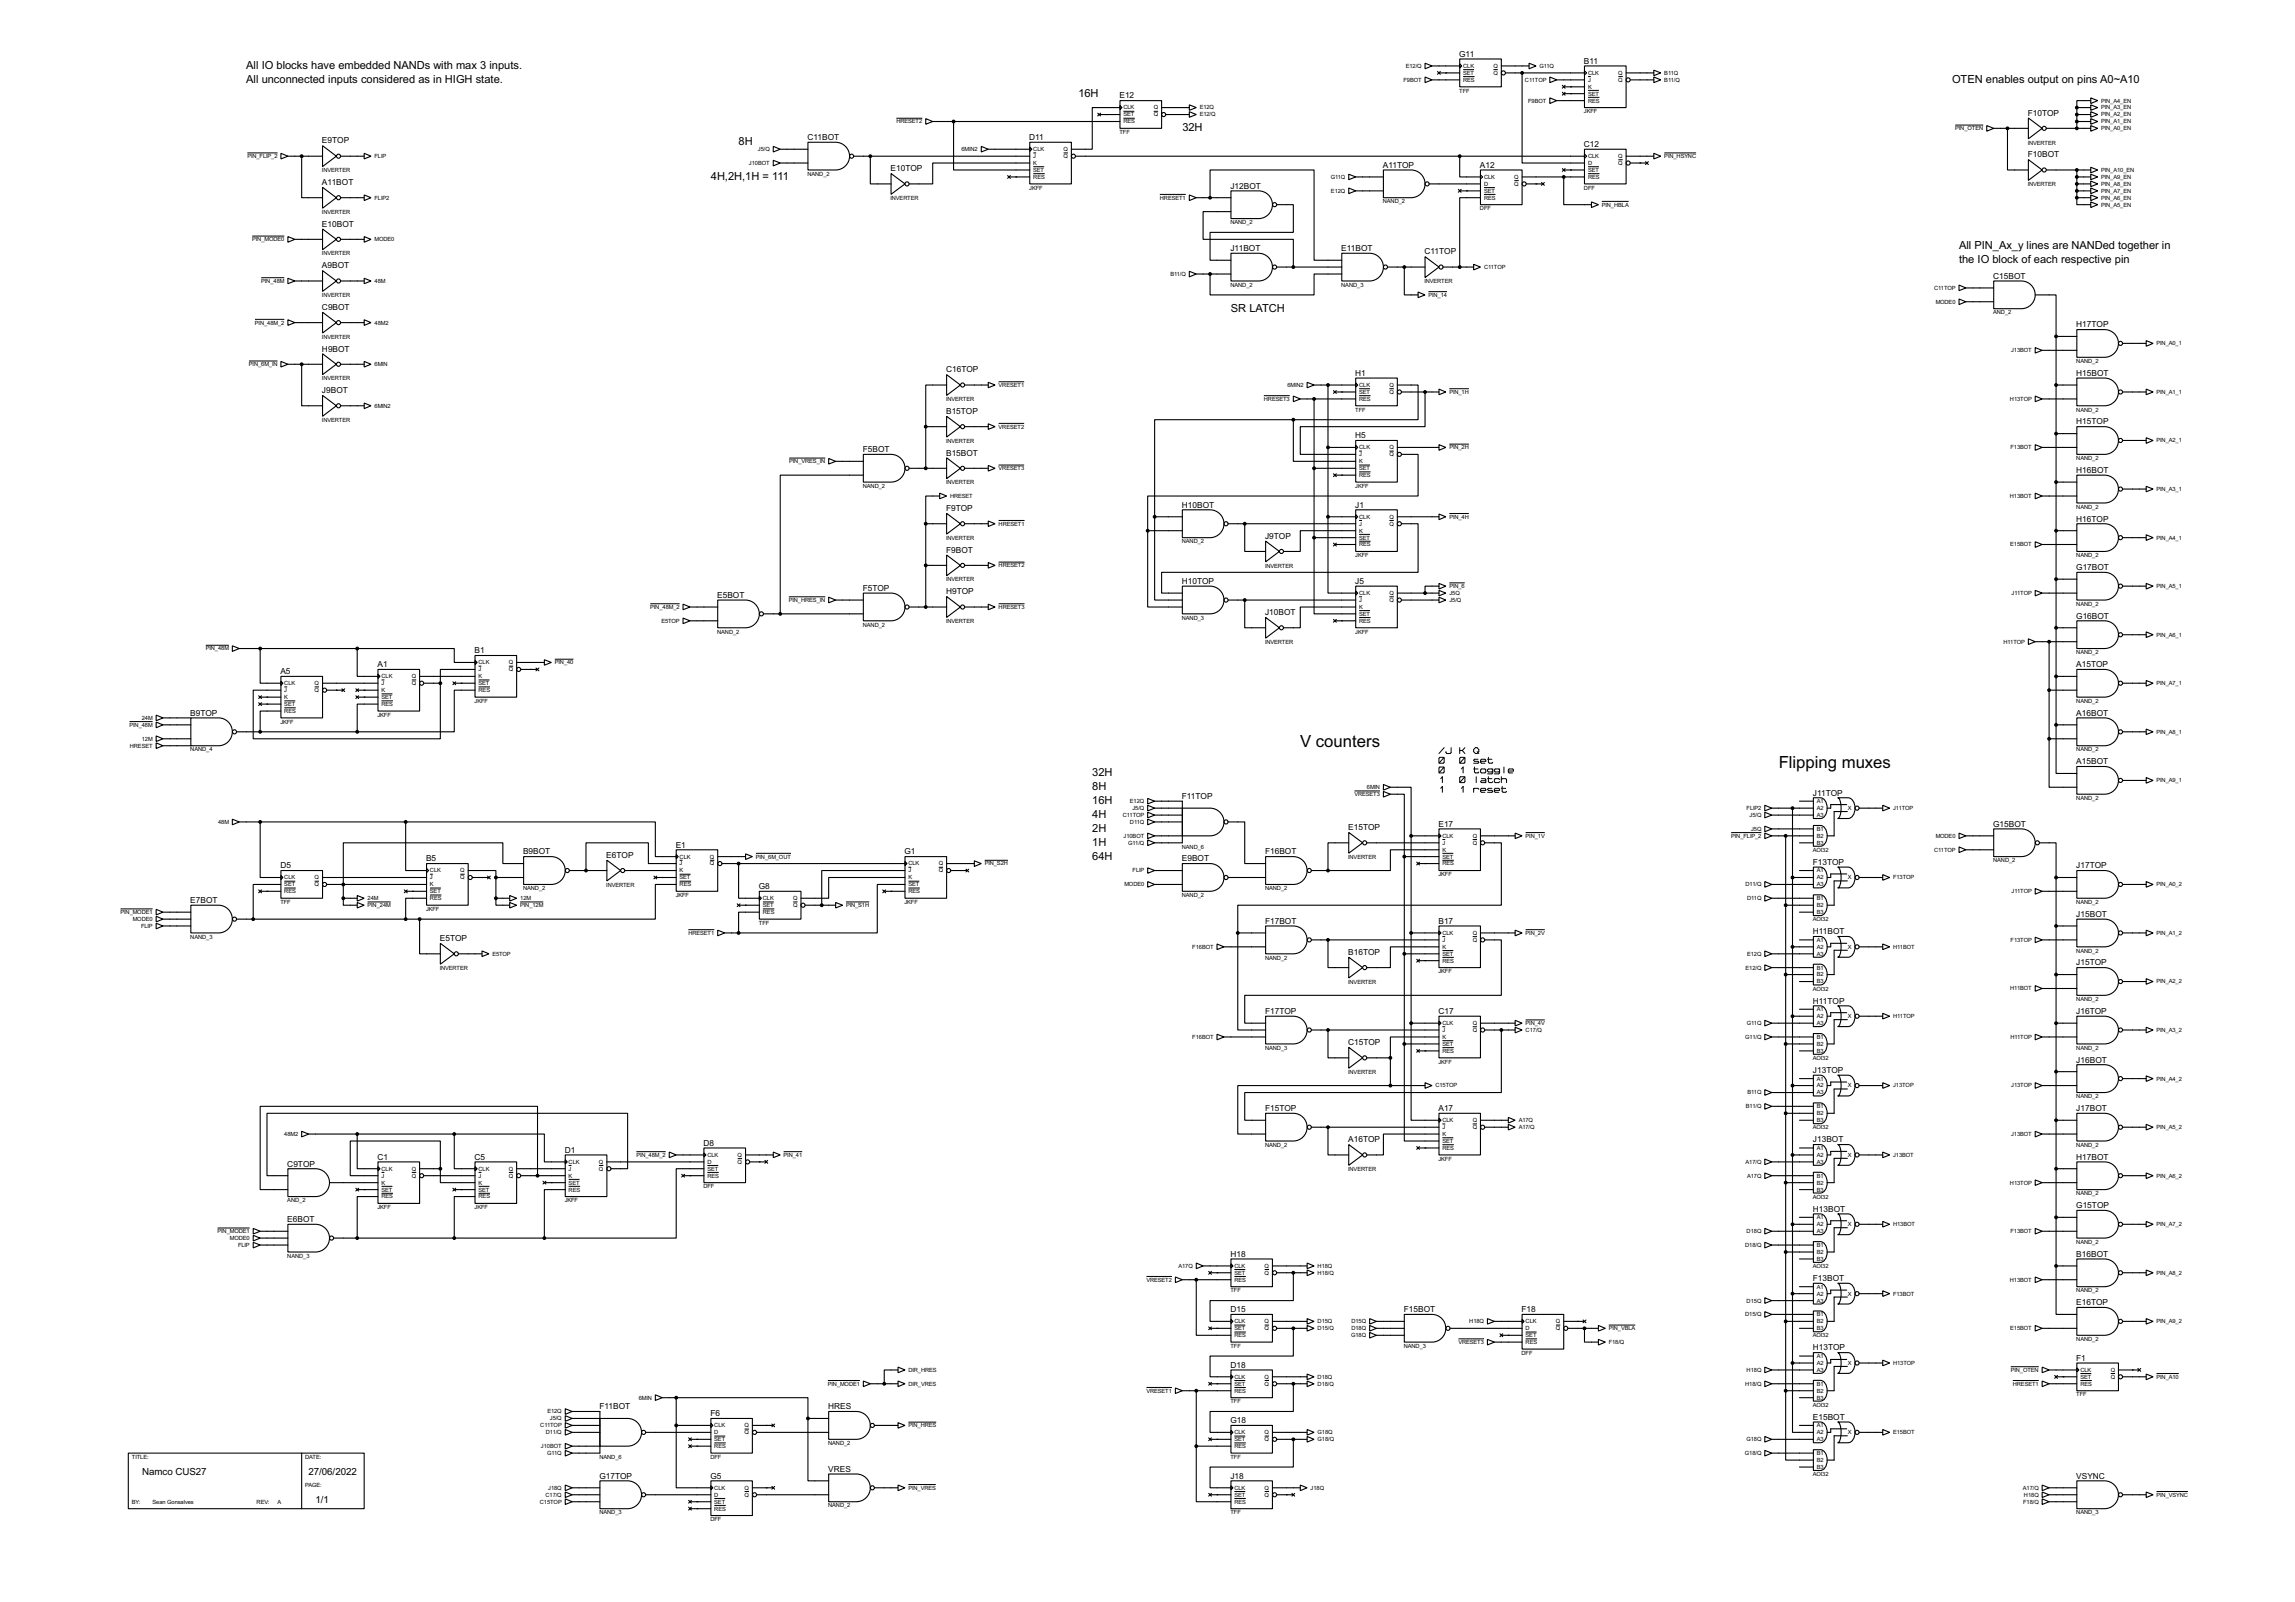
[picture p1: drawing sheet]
<svg xmlns="http://www.w3.org/2000/svg" width="841mm" height="587mm" viewBox="0 0 841 587" stroke-linecap="round" stroke-linejoin="round" font-family="sans-serif">
<defs><g id="words">
<g font-size="6.9">
<text x="476.3" y="273.5">V counters</text>
<text x="651.6" y="281.1">Flipping muxes</text>
</g>
<g font-size="4.6">
<text x="90.2" y="25.3">All IO blocks have embedded NANDs with max 3 inputs.</text>
<text x="90.2" y="30.3">All unconnected inputs considered as in HIGH state.</text>
<text x="395" y="35.4">16H</text>
<text x="715.1" y="30.3">OTEN enables output on pins A0~A10</text>
<text x="270.6" y="53.2">8H</text>
<text x="433.1" y="48.1">32H</text>
<text x="260.4" y="65.9">4H,2H,1H = 111</text>
<text x="717.6" y="91.3">All PIN_Ax_y lines are NANDed together in</text>
<text x="717.6" y="96.4">the IO block of each respective pin</text>
<text x="450.9" y="114.2">SR LATCH</text>
<text x="400.1" y="284.4">32H</text>
<text x="400.1" y="289.5">8H</text>
<text x="400.1" y="294.5">16H</text>
<text x="400.1" y="299.6">4H</text>
<text x="400.1" y="304.7">2H</text>
<text x="400.1" y="309.8">1H</text>
<text x="400.1" y="314.9">64H</text>
</g>
<g font-size="4">
<text x="52.1" y="540.3">Namco CUS27</text>
<text x="113.1" y="540.3">27/06/2022</text>
<text x="115.6" y="550.5">1/1</text>
</g>
<g font-size="3.4">
<text x="534.5" y="20.8">G11</text>
<text x="580.2" y="23.3">B11</text>
<text x="410.1" y="36">E12</text>
<text x="742.8" y="42.4">F10TOP</text>
<text x="118" y="52.6">E9TOP</text>
<text x="295.8" y="51.3">C11BOT</text>
<text x="377" y="51.3">D11</text>
<text x="580.2" y="53.8">C12</text>
<text x="742.8" y="57.7">F10BOT</text>
<text x="326.2" y="62.8">E10TOP</text>
<text x="506.6" y="61.4">A11TOP</text>
<text x="542.1" y="61.4">A12</text>
<text x="118" y="67.8">A11BOT</text>
<text x="450.7" y="69.1">J12BOT</text>
<text x="118" y="83.1">E10BOT</text>
<text x="450.7" y="92">J11BOT</text>
<text x="491.3" y="92">E11BOT</text>
<text x="521.8" y="93.2">C11TOP</text>
<text x="118" y="98.3">A9BOT</text>
<text x="730.1" y="102.1">C15BOT</text>
<text x="118" y="113.6">C9BOT</text>
<text x="760.6" y="119.9">H17TOP</text>
<text x="118" y="128.8">H9BOT</text>
<text x="346.6" y="136.4">C16TOP</text>
<text x="496.4" y="137.6">H1</text>
<text x="760.6" y="137.6">H15BOT</text>
<text x="118" y="144">J9BOT</text>
<text x="346.6" y="151.7">B15TOP</text>
<text x="760.6" y="155.5">H15TOP</text>
<text x="496.4" y="160.5">H5</text>
<text x="316.1" y="165.6">F5BOT</text>
<text x="346.6" y="166.9">B15BOT</text>
<text x="760.6" y="173.2">H16BOT</text>
<text x="432.9" y="185.9">H10BOT</text>
<text x="496.4" y="185.9">J1</text>
<text x="346.6" y="187.2">F9TOP</text>
<text x="760.6" y="191">H16TOP</text>
<text x="463.4" y="197.4">J9TOP</text>
<text x="346.6" y="202.5">F9BOT</text>
<text x="760.6" y="208.8">G17BOT</text>
<text x="432.9" y="213.8">H10TOP</text>
<text x="496.4" y="213.8">J5</text>
<text x="262.7" y="219">E5BOT</text>
<text x="316.1" y="216.4">F5TOP</text>
<text x="346.6" y="217.7">H9TOP</text>
<text x="463.4" y="225.3">J10BOT</text>
<text x="760.6" y="226.6">G16BOT</text>
<text x="173.8" y="239.3">B1</text>
<text x="138.3" y="244.4">A1</text>
<text x="760.6" y="244.4">A15TOP</text>
<text x="102.7" y="246.9">A5</text>
<text x="69.7" y="262.1">B9TOP</text>
<text x="760.6" y="262.1">A16BOT</text>
<text x="760.6" y="279.9">A15BOT</text>
<text x="432.9" y="292.6">F11TOP</text>
<text x="664.1" y="291.4">J11TOP</text>
<text x="493.9" y="304.1">E15TOP</text>
<text x="526.9" y="302.8">E17</text>
<text x="730.1" y="302.8">G15BOT</text>
<text x="247.5" y="310.4">E1</text>
<text x="156.1" y="315.5">B5</text>
<text x="191.6" y="312.9">B9BOT</text>
<text x="222.1" y="314.2">E6TOP</text>
<text x="331.3" y="312.9">G1</text>
<text x="432.9" y="315.5">E9BOT</text>
<text x="463.4" y="312.9">F16BOT</text>
<text x="664.1" y="316.8">F13TOP</text>
<text x="102.7" y="318">D5</text>
<text x="760.6" y="318">J17TOP</text>
<text x="278" y="325.6">G8</text>
<text x="69.7" y="330.7">E7BOT</text>
<text x="760.6" y="335.8">J15BOT</text>
<text x="463.4" y="338.3">F17BOT</text>
<text x="526.9" y="338.3">B17</text>
<text x="161.1" y="344.7">E5TOP</text>
<text x="664.1" y="342.2">H11BOT</text>
<text x="493.9" y="349.8">B16TOP</text>
<text x="760.6" y="353.6">J15TOP</text>
<text x="463.4" y="371.4">F17TOP</text>
<text x="526.9" y="371.4">C17</text>
<text x="664.1" y="367.6">H11TOP</text>
<text x="760.6" y="371.4">J16TOP</text>
<text x="493.9" y="382.8">C15TOP</text>
<text x="760.6" y="389.1">J16BOT</text>
<text x="664.1" y="393">J13TOP</text>
<text x="463.4" y="406.9">F15TOP</text>
<text x="526.9" y="406.9">A17</text>
<text x="760.6" y="406.9">J17BOT</text>
<text x="257.7" y="419.6">D8</text>
<text x="493.9" y="418.4">A16TOP</text>
<text x="664.1" y="418.4">J13BOT</text>
<text x="138.3" y="424.7">C1</text>
<text x="173.8" y="424.7">C5</text>
<text x="206.9" y="422.2">D1</text>
<text x="760.6" y="424.7">H17BOT</text>
<text x="105.3" y="427.2">C9TOP</text>
<text x="664.1" y="443.8">H13BOT</text>
<text x="760.6" y="442.5">G15TOP</text>
<text x="105.3" y="447.6">E6BOT</text>
<text x="450.7" y="460.3">H18</text>
<text x="760.6" y="460.3">B16BOT</text>
<text x="664.1" y="469.2">F13BOT</text>
<text x="760.6" y="478">E16TOP</text>
<text x="450.7" y="480.6">D15</text>
<text x="514.2" y="480.6">F15BOT</text>
<text x="557.4" y="480.6">F18</text>
<text x="664.1" y="494.6">H13TOP</text>
<text x="450.7" y="500.9">D18</text>
<text x="760.6" y="498.4">F1</text>
<text x="219.6" y="516.1">F11BOT</text>
<text x="260.2" y="518.7">F6</text>
<text x="303.4" y="516.1">HRES</text>
<text x="450.7" y="521.2">G18</text>
<text x="664.1" y="520">E15BOT</text>
<text x="303.4" y="539">VRES</text>
<text x="219.6" y="541.5">G17TOP</text>
<text x="260.2" y="541.5">G5</text>
<text x="450.7" y="541.5">J18</text>
<text x="760.6" y="541.5">VSYNC</text>
</g>
<g font-size="2.4">
<text x="514.1" y="30">F9BOT</text>
<text x="515" y="24.8">E12/Q</text>
<text x="536" y="24.8">CLK</text>
<text x="536" y="30">RES</text>
<text x="536" y="27.4">SET</text>
<text x="547.1" y="24.8">Q</text>
<text x="547.1" y="27.4">Q</text>
<text x="558.6" y="30">C11TOP</text>
<text x="563.9" y="24.8">G11Q</text>
<text x="581.7" y="27.4">CLK</text>
<text x="581.7" y="30">J</text>
<text x="592.8" y="27.4">Q</text>
<text x="592.8" y="30">Q</text>
<text x="609.7" y="30">B11/Q</text>
<text x="609.7" y="27.4">B11Q</text>
<text x="534.5" y="33.9">TFF</text>
<text x="581.7" y="35">SET</text>
<text x="581.7" y="32.5">K</text>
<text x="411.5" y="40.1">CLK</text>
<text x="422.6" y="40.1">Q</text>
<text x="439.5" y="40.1">E12Q</text>
<text x="559.8" y="37.5">F9BOT</text>
<text x="580.2" y="41.5">JKFF</text>
<text x="581.7" y="37.5">RES</text>
<text x="769.7" y="37.5">PIN_A4_EN</text>
<text x="769.7" y="40.1">PIN_A3_EN</text>
<text x="328.4" y="45.2">HRESET2</text>
<text x="411.5" y="45.2">RES</text>
<text x="411.5" y="42.7">SET</text>
<text x="422.6" y="42.7">Q</text>
<text x="439.5" y="42.7">E12/Q</text>
<text x="716.2" y="47.7">PIN_OTEN</text>
<text x="769.7" y="47.7">PIN_A0_EN</text>
<text x="769.7" y="42.7">PIN_A2_EN</text>
<text x="769.7" y="45.2">PIN_A1_EN</text>
<text x="410.1" y="49.1">TFF</text>
<text x="742.8" y="52.9">INVERTER</text>
<text x="90.6" y="57.9">PIN_FLIP_2</text>
<text x="137.2" y="57.9">FLIP</text>
<text x="277.6" y="55.4">J5/Q</text>
<text x="352.2" y="55.4">6MIN2</text>
<text x="378.5" y="55.4">CLK</text>
<text x="378.5" y="57.9">J</text>
<text x="389.6" y="55.4">Q</text>
<text x="389.6" y="57.9">Q</text>
<text x="581.7" y="57.9">CLK</text>
<text x="592.8" y="57.9">Q</text>
<text x="609.7" y="57.9">PIN_HSYNC</text>
<text x="118" y="63.1">INVERTER</text>
<text x="274.4" y="60.4">J10BOT</text>
<text x="295.8" y="64.3">NAND_2</text>
<text x="378.5" y="62.9">SET</text>
<text x="378.5" y="60.4">K</text>
<text x="378.5" y="65.5">RES</text>
<text x="487.5" y="65.5">G11Q</text>
<text x="543.6" y="65.5">CLK</text>
<text x="554.7" y="65.5">Q</text>
<text x="581.7" y="60.4">D</text>
<text x="581.7" y="65.5">RES</text>
<text x="581.7" y="62.9">SET</text>
<text x="592.8" y="60.4">Q</text>
<text x="769.7" y="62.9">PIN_A10_EN</text>
<text x="769.7" y="65.5">PIN_A9_EN</text>
<text x="377" y="69.5">JKFF</text>
<text x="487.6" y="70.6">E12Q</text>
<text x="543.6" y="68.1">D</text>
<text x="543.6" y="70.6">SET</text>
<text x="554.7" y="68.1">Q</text>
<text x="580.2" y="69.5">DFF</text>
<text x="742.8" y="68.2">INVERTER</text>
<text x="769.7" y="68.1">PIN_A8_EN</text>
<text x="769.7" y="70.6">PIN_A7_EN</text>
<text x="137.2" y="73.1">FLIP2</text>
<text x="326.2" y="73.3">INVERTER</text>
<text x="424.9" y="73.1">HRESET1</text>
<text x="506.6" y="74.5">NAND_2</text>
<text x="542.1" y="77">DFF</text>
<text x="543.6" y="73.1">RES</text>
<text x="586.8" y="75.6">PIN_HBLA</text>
<text x="769.7" y="73.1">PIN_A6_EN</text>
<text x="769.7" y="75.6">PIN_A5_EN</text>
<text x="118" y="78.3">INVERTER</text>
<text x="450.7" y="82.2">NAND_2</text>
<text x="92.4" y="88.3">PIN_MODE0</text>
<text x="137.2" y="88.3">MODE0</text>
<text x="118" y="93.6">INVERTER</text>
<text x="428.7" y="101">B11/Q</text>
<text x="543.6" y="98.5">C11TOP</text>
<text x="95.7" y="103.6">PIN_48M</text>
<text x="137.2" y="103.6">48M</text>
<text x="450.7" y="105">NAND_2</text>
<text x="491.3" y="105">NAND_3</text>
<text x="521.8" y="103.7">INVERTER</text>
<text x="708.5" y="106.2">C11TOP</text>
<text x="118" y="108.8">INVERTER</text>
<text x="523.3" y="108.7">PIN_14</text>
<text x="709.1" y="111.2">MODE0</text>
<text x="93.4" y="118.9">PIN_48M_2</text>
<text x="137.2" y="118.9">48M2</text>
<text x="730.1" y="115.1">AND_2</text>
<text x="118" y="124.1">INVERTER</text>
<text x="736.7" y="129">J13BOT</text>
<text x="790" y="126.4">PIN_A0_1</text>
<text x="91.2" y="134.1">PIN_6M_IN</text>
<text x="137.2" y="134.1">6MIN</text>
<text x="760.6" y="133">NAND_2</text>
<text x="118" y="139.3">INVERTER</text>
<text x="365.8" y="141.7">VRESET1</text>
<text x="471.6" y="141.7">6MIN2</text>
<text x="497.9" y="141.7">CLK</text>
<text x="509" y="141.7">Q</text>
<text x="137.2" y="149.3">6MIN2</text>
<text x="346.6" y="146.9">INVERTER</text>
<text x="463" y="146.8">HRESET3</text>
<text x="497.9" y="146.8">RES</text>
<text x="497.9" y="144.3">SET</text>
<text x="509" y="144.3">Q</text>
<text x="530.9" y="144.3">PIN_1H</text>
<text x="736.3" y="146.8">H13TOP</text>
<text x="790" y="144.3">PIN_A1_1</text>
<text x="118" y="154.5">INVERTER</text>
<text x="496.4" y="150.7">TFF</text>
<text x="760.6" y="150.7">NAND_2</text>
<text x="365.8" y="157">VRESET2</text>
<text x="346.6" y="162.2">INVERTER</text>
<text x="497.9" y="164.5">CLK</text>
<text x="497.9" y="167.1">J</text>
<text x="509" y="164.5">Q</text>
<text x="509" y="167.1">Q</text>
<text x="530.9" y="164.5">PIN_2H</text>
<text x="736.5" y="164.5">F13BOT</text>
<text x="790" y="162">PIN_A2_1</text>
<text x="289.1" y="169.7">PIN_VRES_IN</text>
<text x="365.8" y="172.2">VRESET3</text>
<text x="497.9" y="172.2">SET</text>
<text x="497.9" y="169.7">K</text>
<text x="760.6" y="168.5">NAND_2</text>
<text x="316.1" y="178.6">NAND_2</text>
<text x="346.6" y="177.4">INVERTER</text>
<text x="496.4" y="178.6">JKFF</text>
<text x="497.9" y="174.7">RES</text>
<text x="790" y="179.8">PIN_A3_1</text>
<text x="348" y="182.4">HRESET</text>
<text x="736.2" y="182.4">H13BOT</text>
<text x="497.9" y="189.9">CLK</text>
<text x="509" y="189.9">Q</text>
<text x="530.9" y="189.9">PIN_4H</text>
<text x="760.6" y="186.3">NAND_2</text>
<text x="346.6" y="197.7">INVERTER</text>
<text x="365.8" y="192.5">HRESET1</text>
<text x="497.9" y="197.6">SET</text>
<text x="497.9" y="192.5">J</text>
<text x="497.9" y="195.1">K</text>
<text x="509" y="192.5">Q</text>
<text x="790" y="197.6">PIN_A4_1</text>
<text x="432.9" y="199">NAND_2</text>
<text x="497.9" y="200.1">RES</text>
<text x="736.4" y="200.1">E15BOT</text>
<text x="365.8" y="207.8">HRESET2</text>
<text x="463.4" y="207.9">INVERTER</text>
<text x="496.4" y="204">JKFF</text>
<text x="760.6" y="204">NAND_2</text>
<text x="346.6" y="213">INVERTER</text>
<text x="530.9" y="215.3">PIN_6</text>
<text x="790" y="215.3">PIN_A5_1</text>
<text x="289" y="220.5">PIN_HRES_IN</text>
<text x="497.9" y="217.9">CLK</text>
<text x="497.9" y="220.5">J</text>
<text x="509" y="217.9">Q</text>
<text x="509" y="220.5">Q</text>
<text x="530.9" y="220.5">J5/Q</text>
<text x="530.9" y="217.9">J5Q</text>
<text x="736.9" y="217.9">J11TOP</text>
<text x="760.6" y="221.9">NAND_2</text>
<text x="238.2" y="223">PIN_48M_2</text>
<text x="365.8" y="223">HRESET3</text>
<text x="432.9" y="226.9">NAND_3</text>
<text x="497.9" y="225.5">SET</text>
<text x="497.9" y="223">K</text>
<text x="242.3" y="228.1">E5TOP</text>
<text x="262.7" y="232">NAND_2</text>
<text x="316.1" y="229.5">NAND_2</text>
<text x="346.6" y="228.2">INVERTER</text>
<text x="496.4" y="232">JKFF</text>
<text x="497.9" y="228.1">RES</text>
<text x="790" y="233.2">PIN_A6_1</text>
<text x="75.4" y="238.2">PIN_48M</text>
<text x="463.4" y="235.8">INVERTER</text>
<text x="733.9" y="235.7">H11TOP</text>
<text x="760.6" y="239.6">NAND_2</text>
<text x="175.3" y="243.3">CLK</text>
<text x="175.3" y="245.9">J</text>
<text x="186.4" y="243.3">Q</text>
<text x="186.4" y="245.9">Q</text>
<text x="203.3" y="243.3">PIN_40</text>
<text x="104.2" y="250.9">CLK</text>
<text x="115.3" y="250.9">Q</text>
<text x="139.8" y="248.4">CLK</text>
<text x="139.8" y="250.9">J</text>
<text x="150.9" y="248.4">Q</text>
<text x="150.9" y="250.9">Q</text>
<text x="175.3" y="250.9">SET</text>
<text x="175.3" y="248.4">K</text>
<text x="790" y="250.9">PIN_A7_1</text>
<text x="104.2" y="253.5">J</text>
<text x="104.2" y="256">K</text>
<text x="115.3" y="253.5">Q</text>
<text x="139.8" y="256">SET</text>
<text x="139.8" y="253.5">K</text>
<text x="173.8" y="257.4">JKFF</text>
<text x="175.3" y="253.5">RES</text>
<text x="760.6" y="257.4">NAND_2</text>
<text x="52" y="263.6">24M</text>
<text x="104.2" y="258.6">SET</text>
<text x="104.2" y="261.1">RES</text>
<text x="138.3" y="262.5">JKFF</text>
<text x="139.8" y="258.6">RES</text>
<text x="47.4" y="266.2">PIN_48M</text>
<text x="102.7" y="265">JKFF</text>
<text x="790" y="268.7">PIN_A8_1</text>
<text x="47.6" y="273.8">HRESET</text>
<text x="52" y="271.3">12M</text>
<text x="69.7" y="275.2">NAND_4</text>
<text x="760.6" y="275.2">NAND_2</text>
<text x="790" y="286.5">PIN_A9_1</text>
<text x="496.2" y="291.6">VRESET3</text>
<text x="500.7" y="289">6MIN</text>
<text x="760.6" y="293">NAND_2</text>
<text x="411.3" y="299.2">C11TOP</text>
<text x="413.9" y="294.1">E12Q</text>
<text x="414.8" y="296.7">J5/Q</text>
<text x="639.8" y="296.7">FLIP2</text>
<text x="640.9" y="299.2">J5/Q</text>
<text x="665.5" y="294.1">A1</text>
<text x="665.5" y="296.7">A2</text>
<text x="665.5" y="299.2">A3</text>
<text x="676.9" y="296.7">X</text>
<text x="693.5" y="296.7">J11TOP</text>
<text x="79.9" y="301.7">48M</text>
<text x="413.9" y="301.7">D11Q</text>
<text x="641.4" y="304.3">J5Q</text>
<text x="665.5" y="304.3">B1</text>
<text x="411.6" y="306.8">J10BOT</text>
<text x="413.3" y="309.4">G11/Q</text>
<text x="432.9" y="310.8">NAND_6</text>
<text x="528.4" y="306.8">CLK</text>
<text x="528.4" y="309.4">J</text>
<text x="528.4" y="311.9">K</text>
<text x="539.5" y="306.8">Q</text>
<text x="539.5" y="309.4">Q</text>
<text x="558.9" y="306.8">PIN_1V</text>
<text x="634.2" y="306.8">PIN_FLIP_2</text>
<text x="665.5" y="306.8">B2</text>
<text x="665.5" y="309.4">B3</text>
<text x="708.5" y="311.9">C11TOP</text>
<text x="709.1" y="306.8">MODE0</text>
<text x="249" y="314.4">CLK</text>
<text x="249" y="317">J</text>
<text x="260.1" y="314.4">Q</text>
<text x="260.1" y="317">Q</text>
<text x="276.9" y="314.4">PIN_6M_OUT</text>
<text x="332.8" y="317">CLK</text>
<text x="343.9" y="317">Q</text>
<text x="360.7" y="317">PIN_S2H</text>
<text x="493.9" y="314.6">INVERTER</text>
<text x="528.4" y="314.4">SET</text>
<text x="528.4" y="317">RES</text>
<text x="664.1" y="312">AOI32</text>
<text x="730.1" y="315.8">NAND_2</text>
<text x="104.2" y="322.1">CLK</text>
<text x="115.3" y="322.1">Q</text>
<text x="157.5" y="319.5">CLK</text>
<text x="157.5" y="322.1">J</text>
<text x="168.6" y="319.5">Q</text>
<text x="168.6" y="322.1">Q</text>
<text x="249" y="322.1">SET</text>
<text x="249" y="319.5">K</text>
<text x="332.8" y="319.5">J</text>
<text x="332.8" y="322.1">K</text>
<text x="343.9" y="319.5">Q</text>
<text x="414.9" y="319.5">FLIP</text>
<text x="526.9" y="320.9">JKFF</text>
<text x="665.5" y="319.5">A1</text>
<text x="665.5" y="322.1">A2</text>
<text x="676.9" y="322.1">X</text>
<text x="693.5" y="322.1">F13TOP</text>
<text x="104.2" y="327.1">RES</text>
<text x="104.2" y="324.6">SET</text>
<text x="115.3" y="324.6">Q</text>
<text x="134.7" y="329.7">24M</text>
<text x="157.5" y="327.1">SET</text>
<text x="157.5" y="324.6">K</text>
<text x="157.5" y="329.7">RES</text>
<text x="190.6" y="329.7">12M</text>
<text x="191.6" y="326">NAND_2</text>
<text x="222.1" y="324.7">INVERTER</text>
<text x="247.5" y="328.5">JKFF</text>
<text x="249" y="324.6">RES</text>
<text x="279.5" y="329.7">CLK</text>
<text x="290.6" y="329.7">Q</text>
<text x="332.8" y="324.6">SET</text>
<text x="332.8" y="327.1">RES</text>
<text x="411.9" y="324.6">MODE0</text>
<text x="432.9" y="328.5">NAND_2</text>
<text x="463.4" y="326">NAND_2</text>
<text x="639.4" y="324.6">D11/Q</text>
<text x="640" y="329.7">D11Q</text>
<text x="665.5" y="324.6">A3</text>
<text x="665.5" y="329.7">B1</text>
<text x="736.9" y="327.1">J11TOP</text>
<text x="790" y="324.6">PIN_A0_2</text>
<text x="44.2" y="334.8">PIN_MODE1</text>
<text x="102.7" y="331.1">TFF</text>
<text x="134.7" y="332.2">PIN_24M</text>
<text x="156.1" y="333.6">JKFF</text>
<text x="190.6" y="332.2">PIN_12M</text>
<text x="279.5" y="334.8">RES</text>
<text x="279.5" y="332.2">SET</text>
<text x="290.6" y="332.2">Q</text>
<text x="309.9" y="332.2">PIN_S1H</text>
<text x="331.3" y="331.1">JKFF</text>
<text x="665.5" y="332.2">B2</text>
<text x="665.5" y="334.8">B3</text>
<text x="760.6" y="331.1">NAND_2</text>
<text x="48.7" y="337.3">MODE0</text>
<text x="51.7" y="339.8">FLIP</text>
<text x="278" y="338.7">TFF</text>
<text x="664.1" y="337.4">AOI32</text>
<text x="69.7" y="343.8">NAND_3</text>
<text x="252.2" y="342.4">HRESET1</text>
<text x="436.8" y="347.5">F16BOT</text>
<text x="528.4" y="342.4">CLK</text>
<text x="528.4" y="344.9">J</text>
<text x="528.4" y="347.5">K</text>
<text x="539.5" y="342.4">Q</text>
<text x="539.5" y="344.9">Q</text>
<text x="558.9" y="342.4">PIN_2V</text>
<text x="665.5" y="344.9">A1</text>
<text x="665.5" y="347.5">A2</text>
<text x="676.9" y="347.5">X</text>
<text x="693.5" y="347.5">H11BOT</text>
<text x="736.5" y="344.9">F13TOP</text>
<text x="790" y="342.4">PIN_A1_2</text>
<text x="180.4" y="350">E5TOP</text>
<text x="463.4" y="351.4">NAND_2</text>
<text x="528.4" y="350">SET</text>
<text x="528.4" y="352.5">RES</text>
<text x="640" y="350">E12Q</text>
<text x="665.5" y="350">A3</text>
<text x="760.6" y="348.9">NAND_2</text>
<text x="161.1" y="355.2">INVERTER</text>
<text x="526.9" y="356.5">JKFF</text>
<text x="639.4" y="355.1">E12/Q</text>
<text x="665.5" y="355.1">B1</text>
<text x="665.5" y="357.6">B2</text>
<text x="493.9" y="360.3">INVERTER</text>
<text x="664.1" y="362.8">AOI32</text>
<text x="665.5" y="360.2">B3</text>
<text x="736.4" y="362.7">H11BOT</text>
<text x="790" y="360.2">PIN_A2_2</text>
<text x="665.5" y="370.3">A1</text>
<text x="760.6" y="366.6">NAND_2</text>
<text x="528.4" y="375.4">CLK</text>
<text x="528.4" y="377.9">J</text>
<text x="539.5" y="375.4">Q</text>
<text x="539.5" y="377.9">Q</text>
<text x="558.9" y="375.4">PIN_4V</text>
<text x="558.9" y="377.9">C17/Q</text>
<text x="639.9" y="375.4">G11Q</text>
<text x="665.5" y="372.9">A2</text>
<text x="665.5" y="375.4">A3</text>
<text x="676.9" y="372.9">X</text>
<text x="693.5" y="372.9">H11TOP</text>
<text x="790" y="377.9">PIN_A3_2</text>
<text x="436.8" y="380.5">F16BOT</text>
<text x="528.4" y="383">SET</text>
<text x="528.4" y="380.5">K</text>
<text x="639.3" y="380.5">G11/Q</text>
<text x="665.5" y="380.5">B1</text>
<text x="665.5" y="383">B2</text>
<text x="736.4" y="380.5">H11TOP</text>
<text x="463.4" y="384.4">NAND_3</text>
<text x="526.9" y="389.5">JKFF</text>
<text x="528.4" y="385.6">RES</text>
<text x="664.1" y="388.2">AOI32</text>
<text x="665.5" y="385.6">B3</text>
<text x="760.6" y="384.4">NAND_2</text>
<text x="493.9" y="393.3">INVERTER</text>
<text x="665.5" y="395.7">A1</text>
<text x="790" y="395.7">PIN_A4_2</text>
<text x="525.8" y="398.3">C15TOP</text>
<text x="640.1" y="400.8">B11Q</text>
<text x="665.5" y="398.3">A2</text>
<text x="665.5" y="400.8">A3</text>
<text x="676.9" y="398.3">X</text>
<text x="693.5" y="398.3">J13TOP</text>
<text x="736.7" y="398.3">J13TOP</text>
<text x="639.6" y="405.9">B11/Q</text>
<text x="665.5" y="405.9">B1</text>
<text x="760.6" y="402.2">NAND_2</text>
<text x="528.4" y="411">CLK</text>
<text x="528.4" y="413.5">J</text>
<text x="539.5" y="411">Q</text>
<text x="539.5" y="413.5">Q</text>
<text x="556.3" y="411">A17Q</text>
<text x="556.3" y="413.5">A17/Q</text>
<text x="664.1" y="413.6">AOI32</text>
<text x="665.5" y="408.4">B2</text>
<text x="665.5" y="411">B3</text>
<text x="790" y="413.5">PIN_A5_2</text>
<text x="104.2" y="416">48M2</text>
<text x="463.4" y="420">NAND_2</text>
<text x="528.4" y="418.6">SET</text>
<text x="528.4" y="416">K</text>
<text x="736.7" y="416">J13BOT</text>
<text x="760.6" y="420">NAND_2</text>
<text x="233.1" y="423.7">PIN_48M_2</text>
<text x="259.1" y="423.7">CLK</text>
<text x="270.2" y="423.7">Q</text>
<text x="287.1" y="423.7">PIN_41</text>
<text x="526.9" y="425.1">JKFF</text>
<text x="528.4" y="421.1">RES</text>
<text x="665.5" y="421.1">A1</text>
<text x="665.5" y="423.7">A2</text>
<text x="676.9" y="423.7">X</text>
<text x="693.5" y="423.7">J13BOT</text>
<text x="139.8" y="428.7">CLK</text>
<text x="139.8" y="431.3">J</text>
<text x="150.9" y="428.7">Q</text>
<text x="150.9" y="431.3">Q</text>
<text x="175.3" y="428.7">CLK</text>
<text x="175.3" y="431.3">J</text>
<text x="186.4" y="428.7">Q</text>
<text x="186.4" y="431.3">Q</text>
<text x="208.3" y="426.2">CLK</text>
<text x="208.3" y="428.7">J</text>
<text x="208.3" y="431.3">K</text>
<text x="219.4" y="426.2">Q</text>
<text x="219.4" y="428.7">Q</text>
<text x="259.1" y="426.2">D</text>
<text x="259.1" y="431.3">RES</text>
<text x="259.1" y="428.7">SET</text>
<text x="270.2" y="426.2">Q</text>
<text x="493.9" y="428.9">INVERTER</text>
<text x="639.4" y="426.2">A17/Q</text>
<text x="640" y="431.3">A17Q</text>
<text x="665.5" y="426.2">A3</text>
<text x="665.5" y="431.3">B1</text>
<text x="790" y="431.3">PIN_A6_2</text>
<text x="139.8" y="436.4">SET</text>
<text x="139.8" y="433.8">K</text>
<text x="175.3" y="436.4">SET</text>
<text x="175.3" y="433.8">K</text>
<text x="208.3" y="433.8">SET</text>
<text x="208.3" y="436.4">RES</text>
<text x="257.7" y="435.2">DFF</text>
<text x="665.5" y="433.8">B2</text>
<text x="665.5" y="436.4">B3</text>
<text x="736.3" y="433.8">H13TOP</text>
<text x="760.6" y="437.8">NAND_2</text>
<text x="105.3" y="440.3">AND_2</text>
<text x="138.3" y="442.8">JKFF</text>
<text x="139.8" y="438.9">RES</text>
<text x="173.8" y="442.8">JKFF</text>
<text x="175.3" y="438.9">RES</text>
<text x="206.9" y="440.3">JKFF</text>
<text x="664.1" y="439">AOI32</text>
<text x="665.5" y="446.5">A1</text>
<text x="665.5" y="449.1">A2</text>
<text x="676.9" y="449.1">X</text>
<text x="693.5" y="449.1">H13BOT</text>
<text x="790" y="449.1">PIN_A7_2</text>
<text x="79.7" y="451.6">PIN_MODE1</text>
<text x="84.2" y="454.1">MODE0</text>
<text x="639.8" y="451.6">D18Q</text>
<text x="665.5" y="451.6">A3</text>
<text x="736.5" y="451.6">F13BOT</text>
<text x="760.6" y="455.5">NAND_2</text>
<text x="87.2" y="456.7">FLIP</text>
<text x="105.3" y="460.6">NAND_3</text>
<text x="639.3" y="456.7">D18/Q</text>
<text x="665.5" y="456.7">B1</text>
<text x="665.5" y="459.2">B2</text>
<text x="665.5" y="461.8">B3</text>
<text x="431.7" y="464.3">A17Q</text>
<text x="452.2" y="464.3">CLK</text>
<text x="452.2" y="466.8">SET</text>
<text x="463.3" y="464.3">Q</text>
<text x="463.3" y="466.8">Q</text>
<text x="482.7" y="464.3">H18Q</text>
<text x="482.7" y="466.8">H18/Q</text>
<text x="664.1" y="464.4">AOI32</text>
<text x="790" y="466.8">PIN_A8_2</text>
<text x="420" y="469.4">VRESET2</text>
<text x="450.7" y="473.3">TFF</text>
<text x="452.2" y="469.4">RES</text>
<text x="665.5" y="471.9">A1</text>
<text x="736.2" y="469.4">H13BOT</text>
<text x="760.6" y="473.3">NAND_2</text>
<text x="639.8" y="477">D15Q</text>
<text x="665.5" y="474.5">A2</text>
<text x="665.5" y="477">A3</text>
<text x="676.9" y="474.5">X</text>
<text x="693.5" y="474.5">F13BOT</text>
<text x="452.2" y="484.6">CLK</text>
<text x="463.3" y="484.6">Q</text>
<text x="482.7" y="484.6">D15Q</text>
<text x="495" y="484.6">D15Q</text>
<text x="538.2" y="484.6">H18Q</text>
<text x="558.9" y="484.6">CLK</text>
<text x="570" y="484.6">Q</text>
<text x="639.3" y="482.1">D15/Q</text>
<text x="665.5" y="482.1">B1</text>
<text x="665.5" y="484.6">B2</text>
<text x="790" y="484.6">PIN_A9_2</text>
<text x="452.2" y="489.7">RES</text>
<text x="452.2" y="487.2">SET</text>
<text x="463.3" y="487.2">Q</text>
<text x="482.7" y="487.2">D15/Q</text>
<text x="494.9" y="489.7">G18Q</text>
<text x="495" y="487.2">D18Q</text>
<text x="558.9" y="487.2">D</text>
<text x="558.9" y="489.7">SET</text>
<text x="570" y="487.2">Q</text>
<text x="589.3" y="487.2">PIN_VBLA</text>
<text x="664.1" y="489.8">AOI32</text>
<text x="665.5" y="487.2">B3</text>
<text x="736.4" y="487.2">E15BOT</text>
<text x="760.6" y="491.1">NAND_2</text>
<text x="450.7" y="493.6">TFF</text>
<text x="514.2" y="493.6">NAND_3</text>
<text x="534.3" y="492.2">VRESET3</text>
<text x="557.4" y="496.2">DFF</text>
<text x="558.9" y="492.2">RES</text>
<text x="589.3" y="492.2">F18/Q</text>
<text x="665.5" y="497.3">A1</text>
<text x="332.8" y="502.4">DIR_HRES</text>
<text x="639.8" y="502.4">H18Q</text>
<text x="665.5" y="499.9">A2</text>
<text x="665.5" y="502.4">A3</text>
<text x="676.9" y="499.9">X</text>
<text x="693.5" y="499.9">H13TOP</text>
<text x="736.6" y="502.4">PIN_OTEN</text>
<text x="762.1" y="502.4">CLK</text>
<text x="773.2" y="502.4">Q</text>
<text x="303.3" y="507.5">PIN_MODE1</text>
<text x="332.8" y="507.5">DIR_VRES</text>
<text x="452.2" y="504.9">CLK</text>
<text x="452.2" y="507.5">SET</text>
<text x="463.3" y="504.9">Q</text>
<text x="463.3" y="507.5">Q</text>
<text x="482.7" y="504.9">D18Q</text>
<text x="482.7" y="507.5">D18/Q</text>
<text x="639.3" y="507.5">H18/Q</text>
<text x="665.5" y="507.5">B1</text>
<text x="737.3" y="507.5">HRESET1</text>
<text x="762.1" y="507.5">RES</text>
<text x="762.1" y="504.9">SET</text>
<text x="773.2" y="504.9">Q</text>
<text x="790" y="504.9">PIN_A10</text>
<text x="234" y="512.6">6MIN</text>
<text x="420" y="510">VRESET1</text>
<text x="450.7" y="514">TFF</text>
<text x="452.2" y="510">RES</text>
<text x="664.1" y="515.2">AOI32</text>
<text x="665.5" y="510">B2</text>
<text x="665.5" y="512.6">B3</text>
<text x="760.6" y="511.4">TFF</text>
<text x="200.5" y="517.6">E12Q</text>
<text x="201.4" y="520.2">J5/Q</text>
<text x="197.9" y="522.7">C11TOP</text>
<text x="200" y="525.3">D11/Q</text>
<text x="261.7" y="522.7">CLK</text>
<text x="261.7" y="525.3">D</text>
<text x="261.7" y="527.8">SET</text>
<text x="272.8" y="522.7">Q</text>
<text x="272.8" y="525.3">Q</text>
<text x="332.8" y="522.7">PIN_HRES</text>
<text x="452.2" y="525.3">CLK</text>
<text x="452.2" y="527.8">SET</text>
<text x="463.3" y="525.3">Q</text>
<text x="463.3" y="527.8">Q</text>
<text x="482.7" y="525.3">G18Q</text>
<text x="482.7" y="527.8">G18/Q</text>
<text x="639.7" y="527.8">G18Q</text>
<text x="665.5" y="522.7">A1</text>
<text x="665.5" y="525.3">A2</text>
<text x="665.5" y="527.8">A3</text>
<text x="676.9" y="525.3">X</text>
<text x="693.5" y="525.3">E15BOT</text>
<text x="198.2" y="530.3">J10BOT</text>
<text x="200.4" y="532.9">G11Q</text>
<text x="261.7" y="530.3">RES</text>
<text x="303.4" y="529.2">NAND_2</text>
<text x="452.2" y="530.3">RES</text>
<text x="639.2" y="532.9">G18/Q</text>
<text x="665.5" y="532.9">B1</text>
<text x="48.3" y="534.3">TITLE:</text>
<text x="111.8" y="534.3">DATE:</text>
<text x="219.6" y="534.3">NAND_6</text>
<text x="260.2" y="534.3">DFF</text>
<text x="450.7" y="534.3">TFF</text>
<text x="665.5" y="535.4">B2</text>
<text x="665.5" y="538">B3</text>
<text x="111.8" y="544.5">PAGE:</text>
<text x="200.8" y="545.6">J18Q</text>
<text x="261.7" y="545.6">CLK</text>
<text x="272.8" y="545.6">Q</text>
<text x="332.8" y="545.6">PIN_VRES</text>
<text x="452.2" y="545.6">CLK</text>
<text x="463.3" y="545.6">Q</text>
<text x="480.1" y="545.6">J18Q</text>
<text x="664.1" y="540.6">AOI32</text>
<text x="741" y="545.6">A17/Q</text>
<text x="48.3" y="550.8">BY:</text>
<text x="55.9" y="550.8">Sean Gonsalves</text>
<text x="94" y="550.8">REV:</text>
<text x="101.7" y="550.8">A</text>
<text x="197.8" y="550.7">C15TOP</text>
<text x="199.8" y="548.1">C17/Q</text>
<text x="261.7" y="548.1">D</text>
<text x="261.7" y="550.7">SET</text>
<text x="272.8" y="548.1">Q</text>
<text x="452.2" y="550.7">RES</text>
<text x="452.2" y="548.1">SET</text>
<text x="463.3" y="548.1">Q</text>
<text x="741.1" y="550.7">F18/Q</text>
<text x="741.4" y="548.1">H18Q</text>
<text x="790" y="548.1">PIN_VSYNC</text>
<text x="219.6" y="554.6">NAND_3</text>
<text x="260.2" y="557.1">DFF</text>
<text x="261.7" y="553.2">RES</text>
<text x="303.4" y="552.1">NAND_2</text>
<text x="450.7" y="554.6">TFF</text>
<text x="760.6" y="554.6">NAND_3</text>
</g>
</g></defs>
<g fill="#000">
<circle cx="529.6" cy="26.7" r=".2"/>
<circle cx="575.4" cy="34.3" r=".2"/>
<circle cx="575.4" cy="31.8" r=".2"/>
<circle cx="405.2" cy="42" r=".2"/>
<circle cx="600.8" cy="59.7" r=".2"/>
<circle cx="372.2" cy="64.8" r=".2"/>
<circle cx="537.3" cy="69.9" r=".2"/>
<circle cx="562.7" cy="67.4" r=".2"/>
<circle cx="575.4" cy="62.3" r=".2"/>
<circle cx="491.5" cy="143.6" r=".2"/>
<circle cx="491.5" cy="174" r=".2"/>
<circle cx="491.5" cy="199.4" r=".2"/>
<circle cx="491.5" cy="227.4" r=".2"/>
<circle cx="97.8" cy="255.3" r=".2"/>
<circle cx="97.8" cy="257.9" r=".2"/>
<circle cx="123.2" cy="252.8" r=".2"/>
<circle cx="133.4" cy="252.8" r=".2"/>
<circle cx="133.4" cy="255.3" r=".2"/>
<circle cx="169" cy="250.2" r=".2"/>
<circle cx="194.4" cy="245.2" r=".2"/>
<circle cx="351.8" cy="318.8" r=".2"/>
<circle cx="522" cy="316.3" r=".2"/>
<circle cx="97.8" cy="326.4" r=".2"/>
<circle cx="151.2" cy="326.4" r=".2"/>
<circle cx="176.6" cy="321.4" r=".2"/>
<circle cx="242.6" cy="321.4" r=".2"/>
<circle cx="273.1" cy="331.5" r=".2"/>
<circle cx="326.4" cy="326.4" r=".2"/>
<circle cx="522" cy="351.8" r=".2"/>
<circle cx="522" cy="384.9" r=".2"/>
<circle cx="133.4" cy="435.7" r=".2"/>
<circle cx="169" cy="435.7" r=".2"/>
<circle cx="202" cy="433.1" r=".2"/>
<circle cx="252.8" cy="430.6" r=".2"/>
<circle cx="278.2" cy="425.5" r=".2"/>
<circle cx="522" cy="420.4" r=".2"/>
<circle cx="445.8" cy="466.1" r=".2"/>
<circle cx="445.8" cy="486.5" r=".2"/>
<circle cx="552.5" cy="489" r=".2"/>
<circle cx="577.9" cy="483.9" r=".2"/>
<circle cx="445.8" cy="506.8" r=".2"/>
<circle cx="755.7" cy="504.2" r=".2"/>
<circle cx="781.1" cy="501.7" r=".2"/>
<circle cx="255.3" cy="529.6" r=".2"/>
<circle cx="255.3" cy="527.1" r=".2"/>
<circle cx="280.7" cy="522" r=".2"/>
<circle cx="445.8" cy="527.1" r=".2"/>
<circle cx="255.3" cy="552.5" r=".2"/>
<circle cx="255.3" cy="550" r=".2"/>
<circle cx="280.7" cy="544.9" r=".2"/>
<circle cx="445.8" cy="547.4" r=".2"/>
<circle cx="471.2" cy="547.4" r=".2"/>
</g>
<g fill="none" stroke="#000" stroke-width=".4">
<path d="M410.3 36.9h15.2v10.1h-15.2zM410.3 38.7l.7 .7-.7 .8zM410.3 39.4h-10.2v15.3h-7.6M425.5 39.4h10.2M435.7 38.4l2.5 1-2.5 1zM522 23.2l2.6 1-2.6 1zM522 28.2l2.6 1.1-2.6 1zM524.6 29.3h10.1M524.6 24.2h10.1M526.6 26.2l1 1M527.1 26.7h7.6M527.6 26.2l-1 1"/>
<path d="M534.7 21.6h15.3v10.2h-15.3zM534.7 23.4l.8 .8-.8 .7zM550 24.2h10.1M551.5 26.7h28.9M557.6 26.7v33h22.8M560.1 23.2l2.6 1-2.6 1zM567.7 28.2l2.6 1.1-2.6 1zM567.7 35.9l2.6 1-2.6 1zM570.3 29.3h10.1M570.3 36.9h10.1M572.3 31.3l1 1M572.3 33.8l1 1.1"/>
<path d="M572.8 31.8h7.6M572.8 34.3h7.6M573.3 31.3l-1 1M573.3 33.8l-1 1.1M580.4 24.2h15.3v15.2h-15.3zM580.4 26l.8 .7-.8 .8zM595.7 26.7h10.1M597.2 29.3h8.6M605.8 28.2l2.6 1.1-2.6 1zM605.8 25.7l2.6 1-2.6 1zM760.8 39.4h5.1M760.8 39.4v7.6"/>
<path d="M765.9 35.9l2.5 1-2.5 1zM765.9 38.4l2.5 1-2.5 1zM765.9 36.9h-5.1v2.5M102.9 56.2l2.6 1-2.6 1zM105.5 57.2h12.7M110.5 57.2v15.2h7.7M118.2 53.4l5 3.8-5 3.8zM124.8 57.2h8.6M133.4 56.2l2.5 1-2.5 1zM283.3 53.6l2.5 1.1-2.5 1zM283.3 58.7l2.5 1-2.5 1.1zM285.8 54.7h10.2"/>
<path d="M285.8 59.7h10.2M296 52.1h10.1a5.1 5.1 0 0 1 5.1 5.1 5.1 5.1 0 0 1-5.1 5.1h-10.1zM312.7 57.2h64.5M318.8 57.2v10.2h7.6M339.1 43.5l2.6 1-2.6 1zM341.7 44.5h68.6M349.3 44.5v17.8h27.9M359.5 53.6l2.5 1.1-2.5 1zM362 54.7h15.2M377.2 52.1h15.3v15.3h-15.3zM377.2 53.9l.8 .8-.8 .7zM377.2 59.7h-35.5v7.7h-8.7"/>
<path d="M394 57.2h186.4M402.1 41.5l1.1 1M402.6 42h7.7M403.2 41.5l-1.1 1M427 42h8.7M435.7 40.9l2.5 1.1-2.5 1zM534.7 57.2v7.6h7.6M580.4 54.7h15.3v12.7h-15.3zM580.4 56.4l.8 .8-.8 .8zM595.7 57.2h10.1M597.2 59.7h6.1M602.8 59.2l1 1.1"/>
<path d="M603.8 59.2l-1 1.1M605.8 56.2l2.6 1-2.6 1zM727.8 46l2.5 1-2.5 1.1zM730.3 47h12.7M735.4 47v15.3h7.6M743 43.2l5.1 3.8-5.1 3.9zM743 58.5l5.1 3.8-5.1 3.8zM749.6 47h16.3M760.8 42h5.1M760.8 44.5h5.1M765.9 46l2.5 1-2.5 1.1zM765.9 40.9l2.5 1.1-2.5 1z"/>
<path d="M765.9 43.5l2.5 1-2.5 1zM118.2 68.6l5 3.8-5 3.9zM124.8 72.4h8.6M133.4 71.4l2.5 1-2.5 1.1zM326.4 63.6l5.1 3.8-5.1 3.8zM369.1 64.3l1 1M369.6 64.8h7.6M370.1 64.3l-1 1M435.7 71.4l2.5 1-2.5 1.1zM438.2 72.4h12.7M443.3 72.4v-10.1h38.1v33h10.1M450.9 69.9h10.2a5.1 5.1 0 0 1 5 5.1 5.1 5.1 0 0 1-5 5.1h-10.2z"/>
<path d="M450.9 77.5h-10.2v10.2h33.1v10.1M467.7 75h6.1v10.1h-30.5v10.2h7.6M494.1 63.8l2.5 1-2.5 1zM494.1 68.9l2.5 1-2.5 1zM496.6 64.8h10.2M496.6 69.9h10.2M506.8 62.3h10.1a5.1 5.1 0 0 1 5.1 5 5.1 5.1 0 0 1-5.1 5.1h-10.1zM523.5 67.4h18.8M534.2 69.4l1 1M534.7 69.9h7.6M535.2 69.4l-1 1M542.3 62.3h15.3v12.7h-15.3z"/>
<path d="M542.3 64.1l.8 .7-.8 .8zM542.3 72.4h-7.6v25.4M557.6 64.8h22.8M559.1 67.4h6.1M564.7 66.9l1 1M565.7 66.9l-1 1M572.3 61.8l1 1M572.8 64.8v10.2h10.2M572.8 62.3h7.6M573.3 61.8l-1 1M583 74l2.5 1-2.5 1zM749.6 62.3h16.3"/>
<path d="M760.8 72.4v2.6h5.1M760.8 67.4h5.1M760.8 64.8h5.1M760.8 69.9h5.1M760.8 72.4h5.1M760.8 62.3v10.1M765.9 61.3l2.5 1-2.5 1zM765.9 63.8l2.5 1-2.5 1zM765.9 66.3l2.5 1.1-2.5 1zM765.9 68.9l2.5 1-2.5 1zM765.9 71.4l2.5 1-2.5 1.1zM765.9 74l2.5 1-2.5 1z"/>
<path d="M105.5 86.7l2.5 1-2.5 1zM108 87.7h10.2M118.2 83.9l5 3.8-5 3.8zM118.2 99.1l5 3.8-5 3.8zM124.8 87.7h8.6M133.4 86.7l2.5 1-2.5 1zM435.7 99.4l2.5 1-2.5 1zM450.9 92.8h10.2a5.1 5.1 0 0 1 5 5 5.1 5.1 0 0 1-5 5.1h-10.2zM467.7 97.8h23.8M491.5 92.8h10.2a5.1 5.1 0 0 1 5.1 5 5.1 5.1 0 0 1-5.1 5.1h-10.2zM508.3 97.8h13.7M514.4 97.8v10.2h5.1"/>
<path d="M522 94l5.1 3.8-5.1 3.9zM528.6 97.8h11.2M539.8 96.8l2.5 1-2.5 1.1zM105.5 101.9l2.5 1-2.5 1zM105.5 117.1l2.5 1.1-2.5 1zM108 102.9h10.2M108 118.2h10.2M118.2 114.4l5 3.8-5 3.8zM124.8 102.9h8.6M124.8 118.2h8.6M133.4 101.9l2.5 1-2.5 1zM133.4 117.1l2.5 1.1-2.5 1z"/>
<path d="M438.2 100.4h12.7M443.3 100.4v7.6h38.1v-7.6h10.1M519.5 107l2.5 1-2.5 1zM717.6 104.4l2.5 1.1-2.5 1zM717.6 109.5l2.5 1-2.5 1.1zM720.1 105.5h10.2M720.1 110.5h10.2M730.3 102.9h10.2a5.1 5.1 0 0 1 5 5.1 5.1 5.1 0 0 1-5 5.1h-10.2zM745.5 108h7.7v15.2M102.9 132.4l2.6 1-2.6 1zM105.5 133.4h12.7M110.5 133.4v15.2h7.7"/>
<path d="M118.2 129.6l5 3.8-5 3.8zM124.8 133.4h8.6M133.4 132.4l2.5 1-2.5 1zM346.8 137.2l5 3.8-5 3.8zM496.6 138.5h15.3v10.1h-15.3zM745.5 127.3l2.6 1-2.6 1zM748.1 128.3h12.7M753.2 123.2v142.3M753.2 123.2h7.6M760.8 138.5h10.1a5.1 5.1 0 0 1 5.1 5 5.1 5.1 0 0 1-5.1 5.1h-10.1zM760.8 120.7h10.1a5.1 5.1 0 0 1 5.1 5.1 5.1 5.1 0 0 1-5.1 5.1h-10.1zM777.5 125.8h8.7"/>
<path d="M786.2 124.8l2.5 1-2.5 1zM118.2 144.8l5 3.8-5 3.9zM124.8 148.6h8.6M133.4 147.6l2.5 1-2.5 1.1zM339.1 156.3v15.2M339.1 156.3h7.7M346.8 152.5l5 3.8-5 3.8zM346.8 141h-7.7v15.3M353.4 156.3h8.6M353.4 141h8.6M362 140l2.5 1-2.5 1zM362 155.2l2.5 1.1-2.5 1z"/>
<path d="M473.8 145.1l2.5 1-2.5 1zM473.8 153.7v15.3h22.8M473.8 153.7h-50.8v35.6M476.3 146.1h20.3M478.8 140l2.6 1-2.6 1zM481.4 141h15.2M481.4 146.1v50.8M486.5 141v48.3M488.5 143.1l1 1M489 143.6h7.6M489.5 143.1l-1 1M496.6 140.3l.8 .7-.8 .8z"/>
<path d="M511.9 141h7.6v12.7h-45.7M513.4 143.6h13.7M522 143.6v12.7h-45.7v10.1h20.3M527.1 142.5l2.5 1.1-2.5 1zM745.5 145.1l2.6 1-2.6 1zM748.1 146.1h12.7M753.2 141h7.6M753.2 158.8h7.6M760.8 156.3h10.1a5.1 5.1 0 0 1 5.1 5 5.1 5.1 0 0 1-5.1 5.1h-10.1zM777.5 143.6h8.7M786.2 142.5l2.5 1.1-2.5 1zM303.6 167.9l2.5 1.1-2.5 1z"/>
<path d="M306.1 169h10.2M316.3 166.4h10.1a5.1 5.1 0 0 1 5.1 5.1 5.1 5.1 0 0 1-5.1 5.1h-10.1zM316.3 174h-30.5v50.8M333 171.5h13.8M346.8 167.7l5 3.8-5 3.8zM353.4 171.5h8.6M362 170.5l2.5 1-2.5 1zM481.4 171.5h15.2M486.5 163.9h10.1M488.5 173.5l1 1.1M489 174h7.6M489.5 173.5l-1 1.1"/>
<path d="M496.6 161.3h15.3v15.3h-15.3zM496.6 163.1l.8 .8-.8 .7zM511.9 163.9h15.2M513.4 166.4h6.1v15.3h-99.1v12.7M527.1 162.9l2.5 1-2.5 1zM745.5 162.9l2.6 1-2.6 1zM748.1 163.9h12.7M753.2 176.6h7.6M760.8 174h10.1a5.1 5.1 0 0 1 5.1 5.1 5.1 5.1 0 0 1-5.1 5.1h-10.1zM777.5 161.3h8.7M777.5 179.1h8.7M786.2 160.3l2.5 1-2.5 1.1z"/>
<path d="M786.2 178.1l2.5 1-2.5 1zM339.1 191.8v30.5M339.1 191.8h7.7M344.2 180.6l2.6 1.1-2.6 1zM344.2 181.7h-5.1v10.1M346.8 188l5 3.8-5 3.8zM353.4 191.8h8.6M362 190.8l2.5 1-2.5 1zM420.4 194.4v27.9h12.7M420.4 194.4h12.7M423 189.3v30.5h10.1M423 189.3h10.1"/>
<path d="M433.1 186.7h10.2a5.1 5.1 0 0 1 5.1 5.1 5.1 5.1 0 0 1-5.1 5.1h-10.2zM449.9 191.8h46.7M456 191.8v10.2h7.6M463.6 198.2l5.1 3.8-5.1 3.8zM481.4 196.9v27.9h15.2M481.4 196.9h15.2M486.5 189.3v27.9h10.1M486.5 189.3h10.1M488.5 198.9l1 1.1M489 199.4h7.6M489.5 198.9l-1 1.1M496.6 186.7h15.3v15.3h-15.3z"/>
<path d="M496.6 188.5l.8 .8-.8 .7zM496.6 194.4h-20.3v7.6h-6.1M511.9 189.3h15.2M513.4 191.8h6.1v17.8h-94v7.6h7.6M527.1 188.3l2.5 1-2.5 1zM745.5 198.4l2.6 1-2.6 1.1zM745.5 180.6l2.6 1.1-2.6 1zM748.1 199.4h12.7M748.1 181.7h12.7M753.2 194.4h7.6M760.8 191.8h10.1a5.1 5.1 0 0 1 5.1 5.1 5.1 5.1 0 0 1-5.1 5.1h-10.1zM777.5 196.9h8.7"/>
<path d="M786.2 195.9l2.5 1-2.5 1zM262.9 219.8h10.2a5.1 5.1 0 0 1 5.1 5 5.1 5.1 0 0 1-5.1 5.1h-10.2zM303.6 218.7l2.5 1.1-2.5 1zM306.1 219.8h10.2M316.3 217.2h10.1a5.1 5.1 0 0 1 5.1 5.1 5.1 5.1 0 0 1-5.1 5.1h-10.1zM339.1 207.1h7.7M346.8 218.5l5 3.8-5 3.8zM346.8 203.3l5 3.8-5 3.8zM353.4 207.1h8.6M362 206l2.5 1.1-2.5 1zM433.1 214.7h10.2a5.1 5.1 0 0 1 5.1 5 5.1 5.1 0 0 1-5.1 5.1h-10.2zM449.9 219.8h46.7"/>
<path d="M456 219.8v10.1h7.6M496.6 214.7h15.3v15.2h-15.3zM496.6 216.5l.8 .7-.8 .8zM511.9 217.2h15.2M513.4 219.8h13.7M527.1 213.7l2.5 1-2.5 1zM527.1 218.7l2.5 1.1-2.5 1zM527.1 216.2l2.5 1-2.5 1zM527.1 214.7h-5.1v2.5M745.5 216.2l2.6 1-2.6 1zM748.1 217.2h12.7M753.2 212.1h7.6"/>
<path d="M760.8 209.6h10.1a5.1 5.1 0 0 1 5.1 5.1 5.1 5.1 0 0 1-5.1 5.1h-10.1zM777.5 214.7h8.7M786.2 213.7l2.5 1-2.5 1zM85.1 236.5l2.6 1-2.6 1.1zM87.7 237.5h43.2M95.3 237.5v12.7h7.6M130.9 237.5v10.2h7.6M130.9 237.5h35.5v5.1h7.6M250.2 226.4l2.6 1-2.6 1zM250.2 221.3l2.6 1-2.6 1zM252.8 222.3h10.1M252.8 227.4h10.1"/>
<path d="M279.7 224.8h36.6M333 222.3h13.8M353.4 222.3h8.6M362 221.3l2.5 1-2.5 1zM463.6 226.1l5.1 3.8-5.1 3.8zM488.5 226.9l1 1M489 227.4h7.6M489.5 226.9l-1 1M496.6 222.3h-20.3v7.6h-6.1M743 234l2.5 1-2.5 1zM745.5 235h15.3M750.6 235v35.6"/>
<path d="M753.2 229.9h7.6M760.8 227.4h10.1a5.1 5.1 0 0 1 5.1 5 5.1 5.1 0 0 1-5.1 5.1h-10.1zM777.5 232.5h8.7M786.2 231.4l2.5 1.1-2.5 1zM94.8 254.8l1 1M94.8 257.4l1 1M95.3 255.3h7.6M95.3 257.9h7.6M95.8 254.8l-1 1M95.8 257.4l-1 1M102.9 247.7h15.3v15.2h-15.3zM102.9 249.5l.8 .7-.8 .8z"/>
<path d="M118.2 250.2h20.3M119.7 252.8h6.1M125.3 252.3l1 1M126.3 252.3l-1 1M130.4 254.8l1 1M130.4 252.3l1 1M130.9 252.8h7.6M130.9 255.3h7.6M131.4 254.8l-1 1M131.4 252.3l-1 1M138.5 245.2h15.2v15.2h-15.2zM138.5 246.9l.7 .8-.7 .8z"/>
<path d="M138.5 257.9h-7.6v10.1M153.7 247.7h20.3M155.2 250.2h6.1M161.3 250.2v20.4h-68.5v-17.8h10.1M165.9 249.7l1 1.1M166.4 250.2h7.6M166.9 249.7l-1 1.1M174 240.1h15.3v15.2h-15.3zM174 241.9l.8 .7-.8 .8zM174 245.2h-12.7v5M174 252.8h-7.6v15.2h-35.5M189.3 242.6h10.1"/>
<path d="M190.8 245.2h6.1M196.4 244.7l1 1M197.4 244.7l-1 1M199.4 241.6l2.6 1-2.6 1zM750.6 252.8h10.2M753.2 247.7h7.6M760.8 245.2h10.1a5.1 5.1 0 0 1 5.1 5 5.1 5.1 0 0 1-5.1 5.1h-10.1zM777.5 250.2h8.7M786.2 249.2l2.5 1-2.5 1.1zM57.2 261.9l2.5 1-2.5 1.1zM57.2 264.5l2.5 1-2.5 1zM57.2 269.5l2.5 1.1-2.5 1z"/>
<path d="M57.2 272.1l2.5 1-2.5 1zM59.7 270.6h10.2M59.7 265.5h10.2M59.7 262.9h10.2M59.7 273.1h10.2M69.9 262.9h10.2a5.1 5.1 0 0 1 5 5.1 5.1 5.1 0 0 1-5 5.1h-10.2zM86.7 268h44.2M102.9 260.4h-7.6v7.6M750.6 270.6v17.7h10.2M750.6 270.6h10.2M753.2 265.5v17.8h7.6M753.2 265.5h7.6"/>
<path d="M760.8 262.9h10.1a5.1 5.1 0 0 1 5.1 5.1 5.1 5.1 0 0 1-5.1 5.1h-10.1zM777.5 268h8.7M786.2 267l2.5 1-2.5 1zM420.4 292.4l2.6 1-2.6 1zM420.4 294.9l2.6 1.1-2.6 1zM420.4 297.5l2.6 1-2.6 1zM423 293.4h10.1v15.3h-10.1M423 296h10.1M423 298.5h10.1M433.1 296h10.2a5.1 5.1 0 0 1 5.1 5 5.1 5.1 0 0 1-5.1 5.1h-10.2zM506.8 287.3l2.5 1-2.5 1.1zM506.8 289.9l2.5 1-2.5 1z"/>
<path d="M509.3 288.3h7.6v17.8M509.3 290.9h5.1v22.8M646.5 294.9l2.5 1.1-2.5 1zM646.5 297.5l2.5 1-2.5 1zM649 296h15.3M649 298.5h15.3M656.6 296v203.2M659.2 293.4h5.1M664.3 292.2h2.5a3.9 3.9 0 0 1 2.3 5.3l-.5 1.2-.8 .8-1 .3h-2.5zM673.2 292.2h3.8a3.9 3.9 0 0 1 2.3 5.3l-.9 1.6-.9 .6-4.3 .1a4.7 4.7 0 0 0 1.2-4.7l-.5-2.1zM676.5 294.7h-5.9v1.3h-1.3M676.7 297.2h-4.8v8.9h-2.6"/>
<path d="M681 296h8.7M689.7 294.9l2.5 1.1-2.5 1zM760.8 280.7h10.1a5.1 5.1 0 0 1 5.1 5.1 5.1 5.1 0 0 1-5.1 5.1h-10.1zM777.5 285.8h8.7M786.2 284.8l2.5 1-2.5 1zM85.1 300l2.6 1-2.6 1.1zM87.7 301h60.9M95.3 301v20.4h7.6M102.9 318.8h15.3v10.2h-15.3zM148.6 301v17.8h7.7M148.6 301h91.5v12.7h7.6M156.3 316.3h15.2v15.2h-15.2z"/>
<path d="M156.3 318.1l.7 .7-.7 .8zM171.5 318.8h10.2v2.6M191.8 313.7h10.2a5.1 5.1 0 0 1 5.1 5.1 5.1 5.1 0 0 1-5.1 5.1h-10.2zM191.8 316.3h-7.6v-7.6h-58.4v20.3M208.6 318.8h13.7M222.3 315l5.1 3.8-5.1 3.8zM228.9 318.8h18.8M247.7 311.2h15.2v15.2h-15.2zM247.7 313l.8 .7-.8 .8zM247.7 316.3h-10.2v-7.6h-22.8v10.1M262.9 313.7h10.2M264.5 316.3h67"/>
<path d="M270.6 316.3v12.7h7.6M273.1 312.7l2.5 1-2.5 1.1zM331.5 313.7h15.3v15.3h-15.3zM331.5 315.5l.8 .8-.8 .7zM331.5 318.8h-30.5v12.7M346.8 316.3h10.1M348.3 318.8h6.1M353.9 318.3l1 1M354.9 318.3l-1 1M356.9 315.3l2.6 1-2.6 1zM420.4 300l2.6 1-2.6 1.1zM420.4 305.1l2.6 1-2.6 1z"/>
<path d="M420.4 307.6l2.6 1.1-2.6 1zM420.4 317.8l2.6 1-2.6 1zM423 306.1h10.1M423 318.8h10.1M423 301h10.1M433.1 316.3h10.2a5.1 5.1 0 0 1 5.1 5 5.1 5.1 0 0 1-5.1 5.1h-10.2zM449.9 301h6.1v15.3h7.6M463.6 313.7h10.2a5.1 5.1 0 0 1 5 5.1 5.1 5.1 0 0 1-5 5.1h-10.2zM480.4 318.8h6.1M494.1 304.9l5.1 3.8-5.1 3.8zM494.1 308.7h-7.6v10.1M500.7 308.7h26.4"/>
<path d="M514.4 313.7h12.7M514.4 313.7v68.6M516.9 306.1h10.2M516.9 306.1v68.6M519 315.8l1 1M519.5 316.3h7.6M520 315.8l-1 1M527.1 303.6h15.2v15.2h-15.2zM527.1 305.4l.8 .7-.8 .8zM527.1 311.2h-17.8v7.6h-22.8M542.3 306.1h12.7M543.9 308.7h6.1v22.8h-96.6v10.2"/>
<path d="M555 305.1l2.6 1-2.6 1zM646.5 302.6l2.5 1-2.5 1zM646.5 305.1l2.5 1-2.5 1zM649 306.1h15.3M649 303.6h15.3M654.1 306.1v203.2M659.2 308.7h5.1M659.2 318.8h5.1M664.3 302.3h2.5a3.9 3.9 0 0 1 2.3 5.3l-.5 1.2-.8 .8-1 .3h-2.5zM664.3 317.6h2.5a3.9 3.9 0 0 1 2.3 5.3l-.5 1.2-.8 .8-1 .3h-2.5zM673.2 317.6h3.8a3.9 3.9 0 0 1 2.3 5.3l-.9 1.6-.9 .6-4.3 .1a4.7 4.7 0 0 0 1.2-4.7l-.5-2.1zM717.6 305.1l2.5 1-2.5 1z"/>
<path d="M717.6 310.2l2.5 1-2.5 1zM720.1 306.1h10.2M720.1 311.2h10.2M730.3 303.6h10.2a5.1 5.1 0 0 1 5 5 5.1 5.1 0 0 1-5 5.1h-10.2zM747.1 308.7h6.1v12.7M760.8 318.8h10.1a5.1 5.1 0 0 1 5.1 5.1 5.1 5.1 0 0 1-5.1 5.1h-10.1zM57.2 335.6l2.5 1-2.5 1zM57.2 333l2.5 1.1-2.5 1zM57.2 338.1l2.5 1-2.5 1.1zM59.7 336.6h10.2M59.7 334.1h10.2M59.7 339.1h10.2"/>
<path d="M69.9 331.5h10.2a5.1 5.1 0 0 1 5 5.1 5.1 5.1 0 0 1-5 5.1h-10.2zM86.7 336.6h67M94.8 325.9l1 1.1M95.3 326.4h7.6M95.8 325.9l-1 1.1M102.9 320.6l.8 .8-.8 .7zM102.9 323.9h-10.1v12.7M118.2 321.4h38.1M119.7 323.9h36.6M125.8 329v2.5h5.1M125.8 329h5.1M130.9 330.5l2.5 1-2.5 1z"/>
<path d="M130.9 328l2.5 1-2.5 1zM148.1 325.9l1.1 1.1M148.6 326.4h7.7M149.2 325.9l-1.1 1.1M153.7 336.6v12.7h7.6M156.3 329h-7.7v7.6M173 321.4h6.1M178.6 320.9l1 1M179.6 320.9l-1 1M181.7 329v2.5h5M181.7 321.4h10.1M181.7 329h5"/>
<path d="M181.7 321.4v7.6M186.7 330.5l2.6 1-2.6 1zM186.7 328l2.6 1-2.6 1zM239.6 320.9l1 1M240.1 321.4h7.6M240.6 320.9l-1 1M247.7 323.9h-7.6v12.7h-86.4M270.1 331l1 1M270.6 331.5h7.6M271.1 331l-1 1M278.2 326.4h15.2v10.2h-15.2zM278.2 328.2l.7 .8-.7 .7z"/>
<path d="M278.2 334.1h-7.6v7.6M294.9 331.5h11.2M306.1 330.5l2.6 1-2.6 1zM323.4 325.9l1 1.1M323.9 326.4h7.6M324.4 325.9l-1 1.1M331.5 321.4h-27.9v7.6h-10.2M331.5 323.9h-10.1v17.8h-50.8M420.4 322.9l2.6 1-2.6 1zM423 323.9h10.1M449.9 321.4h13.7M463.6 339.1h10.2a5.1 5.1 0 0 1 5 5.1 5.1 5.1 0 0 1-5 5.1h-10.2z"/>
<path d="M527.1 339.1h15.2v15.3h-15.2zM646.5 322.9l2.5 1-2.5 1zM646.5 328l2.5 1-2.5 1zM649 323.9h15.3M649 329h15.3M654.1 331.5h10.2M656.6 321.4h7.7M659.2 334.1h5.1M664.3 327.7h2.5a3.9 3.9 0 0 1 2.3 5.3l-.5 1.2-.8 .8-1 .3h-2.5zM676.5 320.1h-5.9v1.3h-1.3M676.7 322.6h-4.8v8.9h-2.6M681 321.4h8.7"/>
<path d="M689.7 320.3l2.5 1.1-2.5 1zM745.5 325.4l2.6 1-2.6 1.1zM748.1 326.4h12.7M753.2 321.4h7.6M753.2 339.1h7.6M753.2 321.4v142.2M760.8 336.6h10.1a5.1 5.1 0 0 1 5.1 5.1 5.1 5.1 0 0 1-5.1 5.1h-10.1zM777.5 323.9h8.7M786.2 322.9l2.5 1-2.5 1zM161.3 345.5l5.1 3.8-5.1 3.8zM167.9 349.3h8.7M176.6 348.3l2.5 1-2.5 1z"/>
<path d="M262.9 340.7l2.6 1-2.6 1zM265.5 341.7h5.1M445.8 345.7l2.6 1.1-2.6 1zM448.4 346.8h15.2M453.4 341.7v35.5h10.2M453.4 341.7h10.2M480.4 344.2h46.7M486.5 344.2v10.2h7.6M494.1 350.6l5.1 3.8-5.1 3.8zM514.4 349.3h12.7M516.9 341.7h10.2M519 351.3l1 1.1"/>
<path d="M519.5 351.8h7.6M520 351.3l-1 1.1M527.1 340.9l.8 .8-.8 .7zM527.1 346.8h-17.8v7.6h-8.6M542.3 341.7h12.7M543.9 344.2h6.1v20.3h-94v10.2h7.6M555 340.7l2.6 1-2.6 1zM646.5 348.3l2.5 1-2.5 1zM646.5 353.4l2.5 1-2.5 1zM649 349.3h15.3M649 354.4h15.3M654.1 356.9h10.2"/>
<path d="M656.6 346.8h7.7M659.2 344.2h5.1M659.2 359.5h5.1M664.3 343h2.5a3.9 3.9 0 0 1 2.3 5.3l-.5 1.2-.8 .8-1 .3h-2.5zM664.3 353.1h2.5a3.9 3.9 0 0 1 2.3 5.3l-.5 1.2-.8 .8-1 .3h-2.5zM673.2 343h3.8a3.9 3.9 0 0 1 2.3 5.3l-.9 1.6-.9 .6-4.3 .1a4.7 4.7 0 0 0 1.2-4.7l-.5-2.1zM676.5 345.5h-5.9v1.3h-1.3M676.7 348h-4.8v8.9h-2.6M681 346.8h8.7M689.7 345.7l2.5 1.1-2.5 1zM745.5 343.2l2.6 1-2.6 1zM748.1 344.2h12.7"/>
<path d="M753.2 356.9h7.6M760.8 354.4h10.1a5.1 5.1 0 0 1 5.1 5 5.1 5.1 0 0 1-5.1 5.1h-10.1zM777.5 341.7h8.7M777.5 359.5h8.7M786.2 340.7l2.5 1-2.5 1zM786.2 358.4l2.5 1.1-2.5 1zM445.8 378.8l2.6 1-2.6 1zM448.4 379.8h15.2M463.6 372.2h10.2a5.1 5.1 0 0 1 5 5 5.1 5.1 0 0 1-5 5.1h-10.2zM480.4 377.2h46.7M486.5 377.2v10.2h7.6M516.9 374.7v35.6h10.2"/>
<path d="M516.9 374.7h10.2M527.1 372.2h15.2v15.2h-15.2zM527.1 373.9l.8 .8-.8 .8zM527.1 379.8h-17.8v7.6M542.3 374.7h12.7M543.9 377.2h11.1M550 377.2v22.9h-94v10.2h7.6M555 373.7l2.6 1-2.6 1zM555 376.2l2.6 1-2.6 1.1zM646.5 373.7l2.5 1-2.5 1zM646.5 378.8l2.5 1-2.5 1zM649 374.7h15.3"/>
<path d="M649 379.8h15.3M656.6 372.2h7.7M659.2 369.6h5.1M664.3 368.4h2.5a3.9 3.9 0 0 1 2.3 5.3l-.5 1.2-.8 .8-1 .3h-2.5zM664.3 378.5h2.5a3.9 3.9 0 0 1 2.3 5.3l-.5 1.2-.8 .8-1 .3h-2.5zM673.2 368.4h3.8a3.9 3.9 0 0 1 2.3 5.3l-.9 1.6-.9 .6-4.3 .1a4.7 4.7 0 0 0 1.2-4.7l-.5-2.1zM676.5 370.9h-5.9v1.3h-1.3M676.7 373.4h-4.8v8.9h-2.6M681 372.2h8.7M689.7 371.1l2.5 1.1-2.5 1zM745.5 361l2.6 1-2.6 1zM745.5 378.8l2.6 1-2.6 1z"/>
<path d="M748.1 379.8h12.7M748.1 362h12.7M753.2 374.7h7.6M760.8 372.2h10.1a5.1 5.1 0 0 1 5.1 5 5.1 5.1 0 0 1-5.1 5.1h-10.1zM777.5 377.2h8.7M786.2 376.2l2.5 1-2.5 1.1zM494.1 383.6l5.1 3.8-5.1 3.8zM500.7 387.4h8.6M509.3 397.6h-55.9v17.7h10.2M509.3 397.6h12.7M509.3 387.4v10.2M514.4 382.3v35.6h12.7"/>
<path d="M514.4 382.3h12.7M519 384.4l1 1M519.5 384.9h7.6M520 384.4l-1 1M522 396.5l2.6 1.1-2.6 1zM646.5 399.1l2.5 1-2.5 1zM654.1 382.3h10.2M656.6 397.6h7.7M659.2 395h5.1M659.2 384.9h5.1M664.3 393.8h2.5a3.9 3.9 0 0 1 2.3 5.3l-.5 1.2-.8 .8-1 .3h-2.5zM673.2 393.8h3.8a3.9 3.9 0 0 1 2.3 5.3l-.9 1.6-.9 .6-4.3 .1a4.7 4.7 0 0 0 1.2-4.7l-.5-2.1z"/>
<path d="M676.5 396.3h-5.9v1.3h-1.3M676.7 398.8h-4.8v8.9h-2.6M681 397.6h8.7M689.7 396.5l2.5 1.1-2.5 1zM745.5 396.5l2.6 1.1-2.6 1zM748.1 397.6h12.7M753.2 392.5h7.6M760.8 389.9h10.1a5.1 5.1 0 0 1 5.1 5.1 5.1 5.1 0 0 1-5.1 5.1h-10.1zM777.5 395h8.7M786.2 394l2.5 1-2.5 1zM110.5 414.3l2.6 1-2.6 1.1zM113.1 415.3h53.3"/>
<path d="M130.9 415.3v12.7h7.6M166.4 415.3h33v10.2h7.7M166.4 415.3v12.7h7.6M463.6 407.7h10.2a5.1 5.1 0 0 1 5 5.1 5.1 5.1 0 0 1-5 5.1h-10.2zM480.4 412.8h46.7M486.5 412.8v10.2h7.6M494.1 419.2l5.1 3.8-5.1 3.8zM519 419.9l1 1M520 419.9l-1 1M527.1 407.7h15.2v15.3h-15.2zM527.1 409.5l.8 .8-.8 .7zM527.1 415.3h-20.3v7.7h-6.1"/>
<path d="M542.3 410.3h10.2M543.9 412.8h8.6M552.5 409.2l2.5 1.1-2.5 1zM552.5 411.8l2.5 1-2.5 1zM646.5 404.2l2.5 1-2.5 1zM649 400.1h15.3M649 405.2h15.3M654.1 407.7h10.2M659.2 410.3h5.1M664.3 403.9h2.5a3.9 3.9 0 0 1 2.3 5.3l-.5 1.2-.8 .8-1 .3h-2.5zM664.3 419.2h2.5a3.9 3.9 0 0 1 2.3 5.3l-.5 1.2-.8 .8-1 .3h-2.5zM673.2 419.2h3.8a3.9 3.9 0 0 1 2.3 5.3l-.9 1.6-.9 .6-4.3 .1a4.7 4.7 0 0 0 1.2-4.7l-.5-2.1z"/>
<path d="M745.5 414.3l2.6 1-2.6 1.1zM748.1 415.3h12.7M753.2 410.3h7.6M760.8 407.7h10.1a5.1 5.1 0 0 1 5.1 5.1 5.1 5.1 0 0 1-5.1 5.1h-10.1zM777.5 412.8h8.7M786.2 411.8l2.5 1-2.5 1zM105.5 428h10.1a5.1 5.1 0 0 1 5.1 5.1 5.1 5.1 0 0 1-5.1 5.1h-10.1zM120.7 433.1h17.8M130.4 435.2l1 1M130.9 435.7h7.6M131.4 435.2l-1 1M138.5 425.5h15.2v15.2h-15.2z"/>
<path d="M138.5 427.3l.7 .7-.7 .8zM138.5 438.2h-7.6v15.2M153.7 428h7.6M155.2 430.6h18.8M161.3 428v-10.1h-33v12.7h10.2M161.3 428v5.1h12.7M165.9 435.2l1 1M166.4 435.7h7.6M166.9 435.2l-1 1M174 425.5h15.3v15.2h-15.3zM174 427.3l.8 .7-.8 .8zM174 438.2h-7.6v15.2"/>
<path d="M189.3 428h17.8M190.8 430.6h16.3M196.9 430.6v-25.4h-101.6v30.5h10.2M198.9 432.6l1.1 1M199.4 433.1h7.7M200 432.6l-1.1 1M207.1 423h15.2v15.2h-15.2zM207.1 424.7l.7 .8-.7 .8zM207.1 435.7h-7.7v17.7M222.3 425.5h35.6M223.8 428h6.1v-20.3h-132.1v22.9h7.7M245.2 421.9l2.5 1.1-2.5 1z"/>
<path d="M247.7 423h10.2M249.7 430.1l1.1 1M250.2 430.6h7.7M250.8 430.1l-1.1 1M257.9 420.4h15.2v12.7h-15.2zM257.9 422.2l.7 .8-.7 .7zM257.9 428h-10.2v25.4h-48.3M273.1 423h10.2M274.6 425.5h6.1M280.2 425l1 1M281.2 425l-1 1M283.3 421.9l2.5 1.1-2.5 1z"/>
<path d="M519.5 420.4h7.6M646.5 424.5l2.5 1-2.5 1zM646.5 429.6l2.5 1-2.5 1zM649 430.6h15.3M649 425.5h15.3M654.1 433.1h10.2M656.6 423h7.7M659.2 435.7h5.1M659.2 420.4h5.1M664.3 429.3h2.5a3.9 3.9 0 0 1 2.3 5.3l-.5 1.2-.8 .8-1 .3h-2.5zM676.5 421.7h-5.9v1.3h-1.3M676.7 424.2h-4.8v8.9h-2.6"/>
<path d="M681 423h8.7M689.7 421.9l2.5 1.1-2.5 1zM745.5 432.1l2.6 1-2.6 1zM748.1 433.1h12.7M753.2 428h7.6M760.8 425.5h10.1a5.1 5.1 0 0 1 5.1 5.1 5.1 5.1 0 0 1-5.1 5.1h-10.1zM777.5 430.6h8.7M786.2 429.6l2.5 1-2.5 1zM92.8 452.4l2.5 1-2.5 1.1zM92.8 455l2.5 1-2.5 1zM92.8 449.9l2.5 1-2.5 1zM95.3 453.4h10.2"/>
<path d="M95.3 450.9h10.2M95.3 456h10.2M105.5 448.4h10.1a5.1 5.1 0 0 1 5.1 5 5.1 5.1 0 0 1-5.1 5.1h-10.1zM122.2 453.4h77.2M646.5 449.9l2.5 1-2.5 1zM646.5 455l2.5 1-2.5 1zM649 450.9h15.3M649 456h15.3M654.1 458.5h10.2M656.6 448.4h7.7M659.2 445.8h5.1M664.3 444.6h2.5a3.9 3.9 0 0 1 2.3 5.3l-.5 1.2-.8 .8-1 .3h-2.5z"/>
<path d="M664.3 454.7h2.5a3.9 3.9 0 0 1 2.3 5.3l-.5 1.2-.8 .8-1 .3h-2.5zM673.2 444.6h3.8a3.9 3.9 0 0 1 2.3 5.3l-.9 1.6-.9 .6-4.3 .1a4.7 4.7 0 0 0 1.2-4.7l-.5-2.1zM676.5 447.1h-5.9v1.3h-1.3M676.7 449.6h-4.8v8.9h-2.6M681 448.4h8.7M689.7 447.3l2.5 1.1-2.5 1zM745.5 449.9l2.6 1-2.6 1zM748.1 450.9h12.7M753.2 445.8h7.6M760.8 443.3h10.1a5.1 5.1 0 0 1 5.1 5 5.1 5.1 0 0 1-5.1 5.1h-10.1zM777.5 448.4h8.7M786.2 447.3l2.5 1.1-2.5 1z"/>
<path d="M430.6 467.7l2.5 1-2.5 1zM433.1 468.7h17.8M438.2 462.6l2.5 1-2.5 1zM438.2 468.7v20.3h12.7M440.7 463.6h10.2M442.8 465.6l1 1.1M443.3 466.1h7.6M443.8 465.6l-1 1.1M450.9 461.1h15.2v10.1h-15.2zM450.9 462.8l.8 .8-.8 .8zM466.1 463.6h12.7M467.7 466.1h11.1"/>
<path d="M473.8 466.1v10.2h-30.5v7.6h7.6M478.8 462.6l2.6 1-2.6 1zM478.8 465.1l2.6 1-2.6 1.1zM646.5 475.3l2.5 1-2.5 1zM649 476.3h15.3M656.6 473.8h7.7M659.2 471.2h5.1M659.2 461.1h5.1M664.3 470h2.5a3.9 3.9 0 0 1 2.3 5.3l-.5 1.2-.8 .8-1 .3h-2.5zM673.2 470h3.8a3.9 3.9 0 0 1 2.3 5.3l-.9 1.6-.9 .6-4.3 .1a4.7 4.7 0 0 0 1.2-4.7l-.5-2.1zM676.5 472.5h-5.9v1.3h-1.3M676.7 475h-4.8v8.9h-2.6"/>
<path d="M681 473.8h8.7M689.7 472.7l2.5 1.1-2.5 1zM745.5 467.7l2.6 1-2.6 1zM748.1 468.7h12.7M753.2 463.6v17.8h7.6M753.2 463.6h7.6M760.8 461.1h10.1a5.1 5.1 0 0 1 5.1 5 5.1 5.1 0 0 1-5.1 5.1h-10.1zM760.8 478.8h10.1a5.1 5.1 0 0 1 5.1 5.1 5.1 5.1 0 0 1-5.1 5.1h-10.1zM777.5 466.1h8.7M786.2 465.1l2.5 1-2.5 1.1zM442.8 486l1 1M443.3 486.5h7.6"/>
<path d="M443.8 486l-1 1M450.9 481.4h15.2v10.1h-15.2zM450.9 483.2l.8 .7-.8 .8zM466.1 483.9h12.7M467.7 486.5h11.1M473.8 486.5v10.1h-30.5v7.6h7.6M478.8 482.9l2.6 1-2.6 1zM478.8 485.4l2.6 1.1-2.6 1zM501.7 482.9l2.5 1-2.5 1zM501.7 485.4l2.5 1.1-2.5 1zM501.7 488l2.5 1-2.5 1zM504.2 483.9h10.2"/>
<path d="M504.2 486.5h10.2M504.2 489h10.2M514.4 481.4h10.2a5.1 5.1 0 0 1 5 5 5.1 5.1 0 0 1-5 5.1h-10.2zM531.2 486.5h26.4M544.9 482.9l2.5 1-2.5 1zM544.9 490.5l2.5 1-2.5 1.1zM547.4 483.9h10.2M547.4 491.5h10.2M549.5 488.5l1 1M550 489h7.6M550.5 488.5l-1 1M557.6 481.4h15.2v12.7h-15.2z"/>
<path d="M557.6 483.2l.7 .7-.7 .8zM572.8 483.9h7.6M574.3 486.5h11.2M579.9 483.4l1.1 1M580.4 486.5v5h5.1M581 483.4l-1.1 1M585.5 485.4l2.6 1.1-2.6 1zM585.5 490.5l2.6 1-2.6 1.1zM646.5 480.4l2.5 1-2.5 1zM649 481.4h15.3M654.1 483.9h10.2M656.6 499.2v25.4h7.7"/>
<path d="M656.6 499.2h7.7M659.2 486.5h5.1M659.2 496.6h5.1M664.3 480.1h2.5a3.9 3.9 0 0 1 2.3 5.3l-.5 1.2-.8 .8-1 .3h-2.5zM664.3 495.4h2.5a3.9 3.9 0 0 1 2.3 5.3l-.5 1.2-.8 .8-1 .3h-2.5zM673.2 495.4h3.8a3.9 3.9 0 0 1 2.3 5.3l-.9 1.6-.9 .6-4.3 .1a4.7 4.7 0 0 0 1.2-4.7l-.5-2.1zM676.5 497.9h-5.9v1.3h-1.3M681 499.2h8.7M689.7 498.1l2.5 1.1-2.5 1zM745.5 485.4l2.6 1.1-2.6 1zM748.1 486.5h12.7M760.8 499.2h15.2v10.1h-15.2z"/>
<path d="M777.5 483.9h8.7M786.2 482.9l2.5 1-2.5 1zM207.1 515.9l2.5 1-2.5 1.1zM207.1 518.5l2.5 1-2.5 1zM209.6 516.9h10.2v15.3h-10.2M209.6 519.5h10.2M219.8 519.5h10.1a5.1 5.1 0 0 1 5.1 5 5.1 5.1 0 0 1-5.1 5.1h-10.1zM240.1 510.8l2.5 1.1-2.5 1zM242.6 511.9h5.1M247.7 511.9h48.3v7.6M247.7 511.9v10.1M260.4 519.5h15.2v12.7h-15.2z"/>
<path d="M296 519.5v22.8h7.6M296 519.5h7.6M303.6 516.9h10.1a5.1 5.1 0 0 1 5.1 5.1 5.1 5.1 0 0 1-5.1 5.1h-10.1zM316.3 505.8l2.5 1-2.5 1zM318.8 506.8h10.2M329 505.8l2.5 1-2.5 1zM329 500.7l2.5 1-2.5 1zM329 501.7h-5.1v5.1M430.6 508.3l2.5 1-2.5 1zM433.1 509.3h17.8M438.2 509.3v20.3M442.8 506.3l1 1"/>
<path d="M443.3 506.8h7.6M443.8 506.3l-1 1M450.9 501.7h15.2v10.2h-15.2zM450.9 503.5l.8 .7-.8 .8zM466.1 504.2h12.7M467.7 506.8h11.1M473.8 506.8v10.1h-30.5v7.7h7.6M478.8 503.2l2.6 1-2.6 1.1zM478.8 505.8l2.6 1-2.6 1zM646.5 500.7l2.5 1-2.5 1zM646.5 505.8l2.5 1-2.5 1zM649 501.7h15.3"/>
<path d="M649 506.8h15.3M654.1 509.3v25.4h10.2M654.1 509.3h10.2M659.2 511.9h5.1M664.3 505.5h2.5a3.9 3.9 0 0 1 2.3 5.3l-.5 1.2-.8 .8-1 .3h-2.5zM676.7 500.4h-4.8v8.9h-2.6M748.1 500.7l2.5 1-2.5 1zM748.1 505.8l2.5 1-2.5 1zM750.6 501.7h10.2M750.6 506.8h10.2M752.7 503.7l1 1.1M753.2 504.2h7.6"/>
<path d="M753.7 503.7l-1 1.1M760.8 500.9l.7 .8-.7 .8zM776 501.7h7.6M777.5 504.2h8.7M783.1 501.2l1.1 1M784.2 501.2l-1.1 1M786.2 503.2l2.5 1-2.5 1.1zM47 532.2h86.4v20.3h-86.4zM110.5 532.2v20.3M207.1 521l2.5 1-2.5 1zM207.1 523.5l2.5 1.1-2.5 1zM207.1 528.6l2.5 1-2.5 1.1z"/>
<path d="M207.1 531.2l2.5 1-2.5 1zM209.6 522h10.2M209.6 524.6h10.2M209.6 529.6h10.2M236.5 524.6h23.9M247.7 522v22.9h12.7M247.7 522h12.7M252.3 526.6l1 1M252.3 529.1l1 1.1M252.8 529.6h7.6M252.8 527.1h7.6M253.3 526.6l-1 1"/>
<path d="M253.3 529.1l-1 1.1M260.4 521.3l.8 .7-.8 .8zM275.6 522h7.7M277.2 524.6h26.4M282.8 521.5l1 1M283.8 521.5l-1 1M303.6 539.8h10.1a5.1 5.1 0 0 1 5.1 5.1 5.1 5.1 0 0 1-5.1 5.1h-10.1zM320.3 522h8.7M329 521l2.5 1-2.5 1zM438.2 529.6v20.4h12.7M438.2 529.6h12.7M442.8 526.6l1 1"/>
<path d="M443.3 527.1h7.6M443.8 526.6l-1 1M450.9 522h15.2v10.2h-15.2zM450.9 523.8l.8 .8-.8 .7zM466.1 524.6h12.7M467.7 527.1h11.1M473.8 527.1v10.2h-30.5v7.6h7.6M478.8 523.5l2.6 1.1-2.6 1zM478.8 526.1l2.6 1-2.6 1zM646.5 526.1l2.5 1-2.5 1zM646.5 531.2l2.5 1-2.5 1zM649 532.2h15.3"/>
<path d="M649 527.1h15.3M659.2 522h5.1M659.2 537.3h5.1M664.3 520.8h2.5a3.9 3.9 0 0 1 2.3 5.3l-.5 1.2-.8 .8-1 .3h-2.5zM664.3 530.9h2.5a3.9 3.9 0 0 1 2.3 5.3l-.5 1.2-.8 .8-1 .3h-2.5zM673.2 520.8h3.8a3.9 3.9 0 0 1 2.3 5.3l-.9 1.6-.9 .6-4.3 .1a4.7 4.7 0 0 0 1.2-4.7l-.5-2.1zM676.5 523.3h-5.9v1.3h-1.3M676.7 525.8h-4.8v8.9h-2.6M681 524.6h8.7M689.7 523.5l2.5 1.1-2.5 1zM207.1 543.9l2.5 1-2.5 1zM207.1 546.4l2.5 1-2.5 1z"/>
<path d="M207.1 548.9l2.5 1.1-2.5 1zM209.6 544.9h10.2M209.6 547.4h10.2M209.6 550h10.2M219.8 542.3h10.1a5.1 5.1 0 0 1 5.1 5.1 5.1 5.1 0 0 1-5.1 5.1h-10.1zM236.5 547.4h23.9M252.3 549.5l1 1M252.3 552l1 1M252.8 550h7.6M252.8 552.5h7.6M253.3 549.5l-1 1M253.3 552l-1 1"/>
<path d="M260.4 542.3h15.2v12.7h-15.2zM260.4 544.1l.8 .8-.8 .7zM275.6 544.9h7.7M277.2 547.4h26.4M282.8 544.4l1 1M283.8 544.4l-1 1M320.3 544.9h8.7M329 543.9l2.5 1-2.5 1zM442.8 546.9l1 1M443.3 547.4h7.6M443.8 546.9l-1 1M450.9 542.3h15.2v10.2h-15.2z"/>
<path d="M450.9 544.1l.8 .8-.8 .7zM466.1 544.9h10.2M467.7 547.4h6.1M473.3 546.9l1 1M474.3 546.9l-1 1M476.3 543.9l2.5 1-2.5 1zM748.1 543.9l2.5 1-2.5 1zM748.1 546.4l2.5 1-2.5 1zM748.1 548.9l2.5 1.1-2.5 1zM750.6 544.9h10.2M750.6 547.4h10.2M750.6 550h10.2"/>
<path d="M760.8 542.3h10.1a5.1 5.1 0 0 1 5.1 5.1 5.1 5.1 0 0 1-5.1 5.1h-10.1zM777.5 547.4h8.7M786.2 546.4l2.5 1-2.5 1z"/>
<circle cx="550.7" cy="26.7" r=".75"/>
<circle cx="596.4" cy="29.3" r=".75"/>
<circle cx="124" cy="57.2" r=".75"/>
<circle cx="311.9" cy="57.2" r=".75"/>
<circle cx="393.2" cy="57.2" r=".75"/>
<circle cx="426.2" cy="42" r=".75"/>
<circle cx="596.4" cy="59.7" r=".75"/>
<circle cx="748.8" cy="47" r=".75"/>
<circle cx="124" cy="72.4" r=".75"/>
<circle cx="332.2" cy="67.4" r=".75"/>
<circle cx="466.9" cy="75" r=".75"/>
<circle cx="522.7" cy="67.4" r=".75"/>
<circle cx="558.3" cy="67.4" r=".75"/>
<circle cx="748.8" cy="62.3" r=".75"/>
<circle cx="124" cy="87.7" r=".75"/>
<circle cx="466.9" cy="97.8" r=".75"/>
<circle cx="507.5" cy="97.8" r=".75"/>
<circle cx="527.8" cy="97.8" r=".75"/>
<circle cx="124" cy="102.9" r=".75"/>
<circle cx="124" cy="118.2" r=".75"/>
<circle cx="124" cy="133.4" r=".75"/>
<circle cx="776.7" cy="125.8" r=".75"/>
<circle cx="124" cy="148.6" r=".75"/>
<circle cx="352.6" cy="141" r=".75"/>
<circle cx="352.6" cy="156.3" r=".75"/>
<circle cx="512.6" cy="143.6" r=".75"/>
<circle cx="776.7" cy="143.6" r=".75"/>
<circle cx="332.2" cy="171.5" r=".75"/>
<circle cx="352.6" cy="171.5" r=".75"/>
<circle cx="512.6" cy="166.4" r=".75"/>
<circle cx="776.7" cy="161.3" r=".75"/>
<circle cx="776.7" cy="179.1" r=".75"/>
<circle cx="352.6" cy="191.8" r=".75"/>
<circle cx="449.1" cy="191.8" r=".75"/>
<circle cx="512.6" cy="191.8" r=".75"/>
<circle cx="776.7" cy="196.9" r=".75"/>
<circle cx="352.6" cy="207.1" r=".75"/>
<circle cx="449.1" cy="219.8" r=".75"/>
<circle cx="469.4" cy="202" r=".75"/>
<circle cx="512.6" cy="219.8" r=".75"/>
<circle cx="776.7" cy="214.7" r=".75"/>
<circle cx="278.9" cy="224.8" r=".75"/>
<circle cx="332.2" cy="222.3" r=".75"/>
<circle cx="352.6" cy="222.3" r=".75"/>
<circle cx="469.4" cy="229.9" r=".75"/>
<circle cx="776.7" cy="232.5" r=".75"/>
<circle cx="118.9" cy="252.8" r=".75"/>
<circle cx="154.4" cy="250.2" r=".75"/>
<circle cx="190" cy="245.2" r=".75"/>
<circle cx="776.7" cy="250.2" r=".75"/>
<circle cx="85.9" cy="268" r=".75"/>
<circle cx="776.7" cy="268" r=".75"/>
<circle cx="680.2" cy="296" r=".75"/>
<circle cx="776.7" cy="285.8" r=".75"/>
<circle cx="207.8" cy="318.8" r=".75"/>
<circle cx="228.1" cy="318.8" r=".75"/>
<circle cx="263.7" cy="316.3" r=".75"/>
<circle cx="347.5" cy="318.8" r=".75"/>
<circle cx="449.1" cy="301" r=".75"/>
<circle cx="479.6" cy="318.8" r=".75"/>
<circle cx="499.9" cy="308.7" r=".75"/>
<circle cx="543.1" cy="308.7" r=".75"/>
<circle cx="746.3" cy="308.7" r=".75"/>
<circle cx="85.9" cy="336.6" r=".75"/>
<circle cx="118.9" cy="323.9" r=".75"/>
<circle cx="172.2" cy="321.4" r=".75"/>
<circle cx="294.1" cy="331.5" r=".75"/>
<circle cx="449.1" cy="321.4" r=".75"/>
<circle cx="680.2" cy="321.4" r=".75"/>
<circle cx="776.7" cy="323.9" r=".75"/>
<circle cx="167.1" cy="349.3" r=".75"/>
<circle cx="479.6" cy="344.2" r=".75"/>
<circle cx="499.9" cy="354.4" r=".75"/>
<circle cx="543.1" cy="344.2" r=".75"/>
<circle cx="680.2" cy="346.8" r=".75"/>
<circle cx="776.7" cy="359.5" r=".75"/>
<circle cx="776.7" cy="341.7" r=".75"/>
<circle cx="479.6" cy="377.2" r=".75"/>
<circle cx="543.1" cy="377.2" r=".75"/>
<circle cx="680.2" cy="372.2" r=".75"/>
<circle cx="776.7" cy="377.2" r=".75"/>
<circle cx="499.9" cy="387.4" r=".75"/>
<circle cx="680.2" cy="397.6" r=".75"/>
<circle cx="776.7" cy="395" r=".75"/>
<circle cx="479.6" cy="412.8" r=".75"/>
<circle cx="543.1" cy="412.8" r=".75"/>
<circle cx="776.7" cy="412.8" r=".75"/>
<circle cx="154.4" cy="430.6" r=".75"/>
<circle cx="190" cy="430.6" r=".75"/>
<circle cx="223" cy="428" r=".75"/>
<circle cx="273.8" cy="425.5" r=".75"/>
<circle cx="499.9" cy="423" r=".75"/>
<circle cx="680.2" cy="423" r=".75"/>
<circle cx="776.7" cy="430.6" r=".75"/>
<circle cx="121.4" cy="453.4" r=".75"/>
<circle cx="680.2" cy="448.4" r=".75"/>
<circle cx="776.7" cy="448.4" r=".75"/>
<circle cx="466.9" cy="466.1" r=".75"/>
<circle cx="680.2" cy="473.8" r=".75"/>
<circle cx="776.7" cy="466.1" r=".75"/>
<circle cx="466.9" cy="486.5" r=".75"/>
<circle cx="530.4" cy="486.5" r=".75"/>
<circle cx="573.5" cy="486.5" r=".75"/>
<circle cx="680.2" cy="499.2" r=".75"/>
<circle cx="776.7" cy="483.9" r=".75"/>
<circle cx="466.9" cy="506.8" r=".75"/>
<circle cx="776.7" cy="504.2" r=".75"/>
<circle cx="235.7" cy="524.6" r=".75"/>
<circle cx="276.4" cy="524.6" r=".75"/>
<circle cx="319.5" cy="522" r=".75"/>
<circle cx="466.9" cy="527.1" r=".75"/>
<circle cx="680.2" cy="524.6" r=".75"/>
<circle cx="235.7" cy="547.4" r=".75"/>
<circle cx="276.4" cy="547.4" r=".75"/>
<circle cx="319.5" cy="544.9" r=".75"/>
<circle cx="466.9" cy="547.4" r=".75"/>
<circle cx="776.7" cy="547.4" r=".75"/>
</g>
<g fill="none" stroke="#000" stroke-width=".37">
<path d="M536 28.1h4.2M536 25.5h4M547.1 25.5h1.6M581.7 28.1h1.1M581.7 33.1h4M581.7 35.7h4.2M592.8 28.1h1.6M90.6 56h11.1M328.4 43.3h9.5M378.5 56h1.1M389.6 56h1.6M411.5 40.8h4"/>
<path d="M411.5 43.3h4.2M422.6 40.8h1.6M592.8 58.5h1.6M609.7 56h11.6M716.2 45.8h10.3M378.5 61.1h4M378.5 63.6h4.2M424.9 71.2h9.5M543.6 71.2h4.2M543.6 68.7h4M554.7 66.2h1.6M581.7 61.1h4"/>
<path d="M581.7 63.6h4.2M586.8 73.8h9.8M92.4 86.5h11.8M93.4 117h10.8M95.7 101.7h8.5M523.3 106.8h6.8M91.2 132.2h10.5M365.8 139.8h9.4M365.8 155.1h9.4M463 144.9h9.5M497.9 142.4h4M497.9 144.9h4.2"/>
<path d="M509 142.4h1.6M530.9 142.4h7.2M289.1 167.8h13.2M365.8 170.3h9.4M497.9 165.2h1M497.9 170.3h4M497.9 172.8h4.2M509 165.2h1.6M530.9 162.7h7.2M365.8 190.6h9.5M497.9 190.6h1M497.9 195.7h4"/>
<path d="M497.9 198.2h4.2M509 190.6h1.6M530.9 188.1h7.2M289 218.6h13.3M365.8 205.9h9.5M497.9 218.6h1M509 218.6h1.6M530.9 213.5h5.7M75.4 236.3h8.5M238.2 221.1h10.8M365.8 221.1h9.5M497.9 223.6h4"/>
<path d="M497.9 226.2h4.2M104.2 256.7h4M104.2 251.6h1M104.2 259.2h4.2M115.3 251.6h1.6M139.8 249h1M139.8 254.1h4M139.8 256.7h4.2M150.9 249h1.6M175.3 249h4M175.3 251.6h4.2M175.3 244h1.1"/>
<path d="M186.4 244h1.6M203.3 241.4h6.8M47.5 264.3h8.4M527.4 277.4h1.3l.3 .3v1.5l-.3 .3h-1.3l-.3-.3v-1.5zM529 273.8l-1.9 2.2M529 277.4l-1.9 2.1M531.6 273.8v1.8l-.3 .4h-1.3l-.3-.7M534.7 273.8v2.2M534.7 274.9h1M535 277.4h1.3l.3 .3v1.5l-.3 .3h-1.3l-.3-.3v-1.5zM535.7 274.9l.9 1.1M536.6 273.8l-.9 1.1"/>
<path d="M536.6 277.4l-1.9 2.1M540.5 273.8h.6l.6 .7v.8l-.6 .7h-.6l-.7-.7v-.8zM541.1 275.3l.6 .7M541.4 278.1h-1.3l-.3 .3 .3 .4h1.3l.3 .4-.3 .3h-1.6M542.4 278.8h1.9l-.3-.7h-1.3l-.3 .3v.8l.3 .3h1.3M544.9 278.1h1.6M545.2 277.4v1.8l.4 .3h.9l.3-.3M496.2 289.7h9.3M527.4 280.9h1.3l.3 .4v1.4l-.3 .4h-1.3l-.3-.4v-1.4zM527.8 285.2l.6-.7v2.1M527.8 288.7l.6-.7v2.2M529 280.9l-1.9 2.2"/>
<path d="M535 284.5h1.3l.3 .3v1.5l-.3 .3h-1.3l-.3-.3v-1.5zM535.4 281.6l.6-.7v2.2M535.4 288.7l.6-.7v2.2M536.6 284.5l-1.9 2.1M539.8 288.7v1.5M539.8 281.6h1.6M539.8 289.1l.3-.4h1.3l.3 .4M540.1 280.9v1.8l.4 .4h.9l.3-.4M540.8 284.5v2.1M542.4 289.5h1.9l-.3-.8h-1.3l-.3 .4v.7l.3 .4h1.3M542.7 281.6h1.3l.3 .4v.7l-.3 .4h-1.3l-.3-.4v-.7zM542.7 285.2h1.3l.3 .3v1.1h-1.6l-.3-.3 .3-.4h1.6"/>
<path d="M544.9 285.2h1.6M545.2 284.5v1.8l.4 .3h.9l.3-.3M546.5 288.7h-1.3l-.3 .4 .3 .4h1.3l.3 .3-.3 .4h-1.6M546.8 282l-.3-.4h-1.3l-.3 .4 .3 .7h1.3l.3-.3M546.8 281.6v1.5l-.3 .3h-1.6M547.4 289.5h1.9l-.3-.8h-1.3l-.3 .4v.7l.3 .4h1.3M549.3 282l-.3-.4h-1.3l-.3 .4 .3 .7h1.3l.3-.3M549.3 281.6v1.5l-.3 .3h-1.6M549.3 285.5l-.3-.3h-1.3l-.3 .3v.8l.3 .3h1.3l.3-.3M550 285.5l.3-.3h1.3l.3 .3v1.1M550 284.5v2.1M550 288.7h1.6"/>
<path d="M550.3 288v1.8l.3 .4h1l.3-.4M550.9 280.9v2.2M552.5 282.4h1.9l-.3-.8h-1.3l-.3 .4v.7l.3 .4h1.3M249 315.1h1M260.1 315.1h1.6M276.9 312.5h12.9M332.8 317.6h1M343.9 317.6h1.6M360.7 315.1h8.5M528.4 315.1h4.2M528.4 312.5h4M528.4 307.5h1"/>
<path d="M539.5 307.5h1.6M558.9 304.9h7M634.2 304.9h11M44.2 332.9h11.7M104.2 325.2h4.2M104.2 322.7h4M115.3 322.7h1.6M134.7 330.3h8.4M157.5 320.2h1.1M157.5 325.2h4M157.5 327.8h4.2M168.6 320.2h1.6"/>
<path d="M190.6 330.3h8.4M249 320.2h4M249 322.7h4.2M279.5 330.3h4M279.5 332.9h4.2M290.6 330.3h1.6M309.9 330.3h8.5M332.8 325.2h4.2M332.8 322.7h4M252.2 340.5h9.5M528.4 343h1M528.4 348.1h4"/>
<path d="M528.4 350.6h4.2M539.5 343h1.6M558.9 340.5h7M528.4 376h1M539.5 376h1.6M558.9 373.5h7M528.4 381.1h4M528.4 383.7h4.2M528.4 411.6h1M528.4 416.7h4M528.4 419.2h4.2M539.5 411.6h1.6"/>
<path d="M139.8 429.4h1M139.8 434.5h4M139.8 437h4.2M150.9 429.4h1.6M175.3 429.4h1.1M175.3 434.5h4M175.3 437h4.2M186.4 429.4h1.6M208.3 434.5h4.2M208.3 426.8h1.1M208.3 431.9h4M219.4 426.8h1.6"/>
<path d="M233.1 421.8h10.8M259.1 429.4h4.2M259.1 426.8h4M270.2 424.3h1.6M287.1 421.8h6.8M79.7 449.7h11.8M420 467.5h9.3M452.2 467.5h4.2M452.2 464.9h4M463.3 464.9h1.6M452.2 485.3h4M452.2 487.8h4.2"/>
<path d="M463.3 485.3h1.6M534.3 490.3h9.3M558.9 487.8h4M558.9 490.3h4.2M570 485.3h1.6M589.3 485.3h9.7M303.3 505.6h11.7M420 508.1h9.3M452.2 505.6h4M452.2 508.1h4.2M463.3 505.6h1.6M736.6 500.5h10.2"/>
<path d="M737.3 505.6h9.5M762.1 505.6h4.2M762.1 503h4M773.2 503h1.6M790 503h8.1M261.7 528.4h4.2M261.7 525.9h4M272.8 523.4h1.6M332.8 520.8h10.2M452.2 528.4h4.2M452.2 525.9h4M463.3 525.9h1.6"/>
<path d="M261.7 551.3h4.2M261.7 548.8h4M272.8 546.2h1.6M332.8 543.7h10M452.2 546.2h4M452.2 548.8h4.2M463.3 546.2h1.6M790 546.2h11.5"/>
</g>
<g fill="#000" stroke="#000" stroke-width=".4">
<circle cx="557.5" cy="26.7" r=".5"/>
<circle cx="760.7" cy="39.4" r=".5"/>
<circle cx="110.5" cy="57.2" r=".5"/>
<circle cx="318.8" cy="57.2" r=".5"/>
<circle cx="349.3" cy="44.5" r=".5"/>
<circle cx="534.7" cy="57.2" r=".5"/>
<circle cx="735.3" cy="47" r=".5"/>
<circle cx="760.7" cy="44.5" r=".5"/>
<circle cx="760.7" cy="42" r=".5"/>
<circle cx="760.7" cy="47" r=".5"/>
<circle cx="443.2" cy="72.4" r=".5"/>
<circle cx="572.8" cy="64.8" r=".5"/>
<circle cx="760.7" cy="72.4" r=".5"/>
<circle cx="760.7" cy="69.9" r=".5"/>
<circle cx="760.7" cy="64.8" r=".5"/>
<circle cx="760.7" cy="62.3" r=".5"/>
<circle cx="760.7" cy="67.4" r=".5"/>
<circle cx="473.7" cy="97.8" r=".5"/>
<circle cx="514.4" cy="97.8" r=".5"/>
<circle cx="534.7" cy="97.8" r=".5"/>
<circle cx="443.2" cy="100.4" r=".5"/>
<circle cx="110.5" cy="133.4" r=".5"/>
<circle cx="753.1" cy="123.2" r=".5"/>
<circle cx="339.1" cy="156.3" r=".5"/>
<circle cx="473.7" cy="153.7" r=".5"/>
<circle cx="481.3" cy="146.1" r=".5"/>
<circle cx="486.4" cy="141" r=".5"/>
<circle cx="522" cy="143.6" r=".5"/>
<circle cx="753.1" cy="158.8" r=".5"/>
<circle cx="753.1" cy="141" r=".5"/>
<circle cx="339.1" cy="171.5" r=".5"/>
<circle cx="481.3" cy="171.5" r=".5"/>
<circle cx="486.4" cy="163.9" r=".5"/>
<circle cx="753.1" cy="176.6" r=".5"/>
<circle cx="339.1" cy="191.8" r=".5"/>
<circle cx="420.4" cy="194.4" r=".5"/>
<circle cx="422.9" cy="189.3" r=".5"/>
<circle cx="455.9" cy="191.8" r=".5"/>
<circle cx="481.3" cy="196.9" r=".5"/>
<circle cx="486.4" cy="189.3" r=".5"/>
<circle cx="753.1" cy="194.4" r=".5"/>
<circle cx="339.1" cy="207.1" r=".5"/>
<circle cx="455.9" cy="219.8" r=".5"/>
<circle cx="522" cy="217.2" r=".5"/>
<circle cx="753.1" cy="212.1" r=".5"/>
<circle cx="95.3" cy="237.5" r=".5"/>
<circle cx="130.8" cy="237.5" r=".5"/>
<circle cx="285.8" cy="224.8" r=".5"/>
<circle cx="339.1" cy="222.3" r=".5"/>
<circle cx="750.6" cy="235" r=".5"/>
<circle cx="753.1" cy="229.9" r=".5"/>
<circle cx="161.3" cy="250.2" r=".5"/>
<circle cx="750.6" cy="252.8" r=".5"/>
<circle cx="753.1" cy="247.7" r=".5"/>
<circle cx="95.3" cy="268" r=".5"/>
<circle cx="130.8" cy="268" r=".5"/>
<circle cx="750.6" cy="270.6" r=".5"/>
<circle cx="753.1" cy="265.5" r=".5"/>
<circle cx="656.6" cy="296" r=".5"/>
<circle cx="95.3" cy="301" r=".5"/>
<circle cx="148.6" cy="301" r=".5"/>
<circle cx="214.6" cy="318.8" r=".5"/>
<circle cx="270.5" cy="316.3" r=".5"/>
<circle cx="486.4" cy="318.8" r=".5"/>
<circle cx="514.4" cy="313.7" r=".5"/>
<circle cx="516.9" cy="306.1" r=".5"/>
<circle cx="654.1" cy="306.1" r=".5"/>
<circle cx="92.7" cy="336.6" r=".5"/>
<circle cx="125.7" cy="323.9" r=".5"/>
<circle cx="125.7" cy="329" r=".5"/>
<circle cx="148.6" cy="336.6" r=".5"/>
<circle cx="153.7" cy="336.6" r=".5"/>
<circle cx="181.6" cy="321.4" r=".5"/>
<circle cx="181.6" cy="329" r=".5"/>
<circle cx="301" cy="331.5" r=".5"/>
<circle cx="654.1" cy="331.5" r=".5"/>
<circle cx="656.6" cy="321.4" r=".5"/>
<circle cx="753.1" cy="339.1" r=".5"/>
<circle cx="753.1" cy="321.4" r=".5"/>
<circle cx="270.5" cy="341.7" r=".5"/>
<circle cx="453.4" cy="341.7" r=".5"/>
<circle cx="486.4" cy="344.2" r=".5"/>
<circle cx="514.4" cy="349.3" r=".5"/>
<circle cx="516.9" cy="341.7" r=".5"/>
<circle cx="654.1" cy="356.9" r=".5"/>
<circle cx="656.6" cy="346.8" r=".5"/>
<circle cx="753.1" cy="356.9" r=".5"/>
<circle cx="486.4" cy="377.2" r=".5"/>
<circle cx="516.9" cy="374.7" r=".5"/>
<circle cx="549.9" cy="377.2" r=".5"/>
<circle cx="656.6" cy="372.2" r=".5"/>
<circle cx="753.1" cy="374.7" r=".5"/>
<circle cx="509.3" cy="397.6" r=".5"/>
<circle cx="509.3" cy="387.4" r=".5"/>
<circle cx="514.4" cy="382.3" r=".5"/>
<circle cx="654.1" cy="382.3" r=".5"/>
<circle cx="656.6" cy="397.6" r=".5"/>
<circle cx="753.1" cy="392.5" r=".5"/>
<circle cx="130.8" cy="415.3" r=".5"/>
<circle cx="166.4" cy="415.3" r=".5"/>
<circle cx="486.4" cy="412.8" r=".5"/>
<circle cx="654.1" cy="407.7" r=".5"/>
<circle cx="753.1" cy="410.3" r=".5"/>
<circle cx="161.3" cy="428" r=".5"/>
<circle cx="196.9" cy="430.6" r=".5"/>
<circle cx="654.1" cy="433.1" r=".5"/>
<circle cx="656.6" cy="423" r=".5"/>
<circle cx="753.1" cy="428" r=".5"/>
<circle cx="130.8" cy="453.4" r=".5"/>
<circle cx="166.4" cy="453.4" r=".5"/>
<circle cx="199.4" cy="453.4" r=".5"/>
<circle cx="654.1" cy="458.5" r=".5"/>
<circle cx="656.6" cy="448.4" r=".5"/>
<circle cx="753.1" cy="445.8" r=".5"/>
<circle cx="438.2" cy="468.7" r=".5"/>
<circle cx="473.7" cy="466.1" r=".5"/>
<circle cx="656.6" cy="473.8" r=".5"/>
<circle cx="753.1" cy="463.6" r=".5"/>
<circle cx="473.7" cy="486.5" r=".5"/>
<circle cx="580.4" cy="486.5" r=".5"/>
<circle cx="654.1" cy="483.9" r=".5"/>
<circle cx="656.6" cy="499.2" r=".5"/>
<circle cx="247.7" cy="511.9" r=".5"/>
<circle cx="295.9" cy="519.5" r=".5"/>
<circle cx="323.9" cy="506.8" r=".5"/>
<circle cx="438.2" cy="509.3" r=".5"/>
<circle cx="473.7" cy="506.8" r=".5"/>
<circle cx="654.1" cy="509.3" r=".5"/>
<circle cx="247.7" cy="522" r=".5"/>
<circle cx="438.2" cy="529.6" r=".5"/>
<circle cx="473.7" cy="527.1" r=".5"/>
</g>
<use href="#words"/>
</svg>
